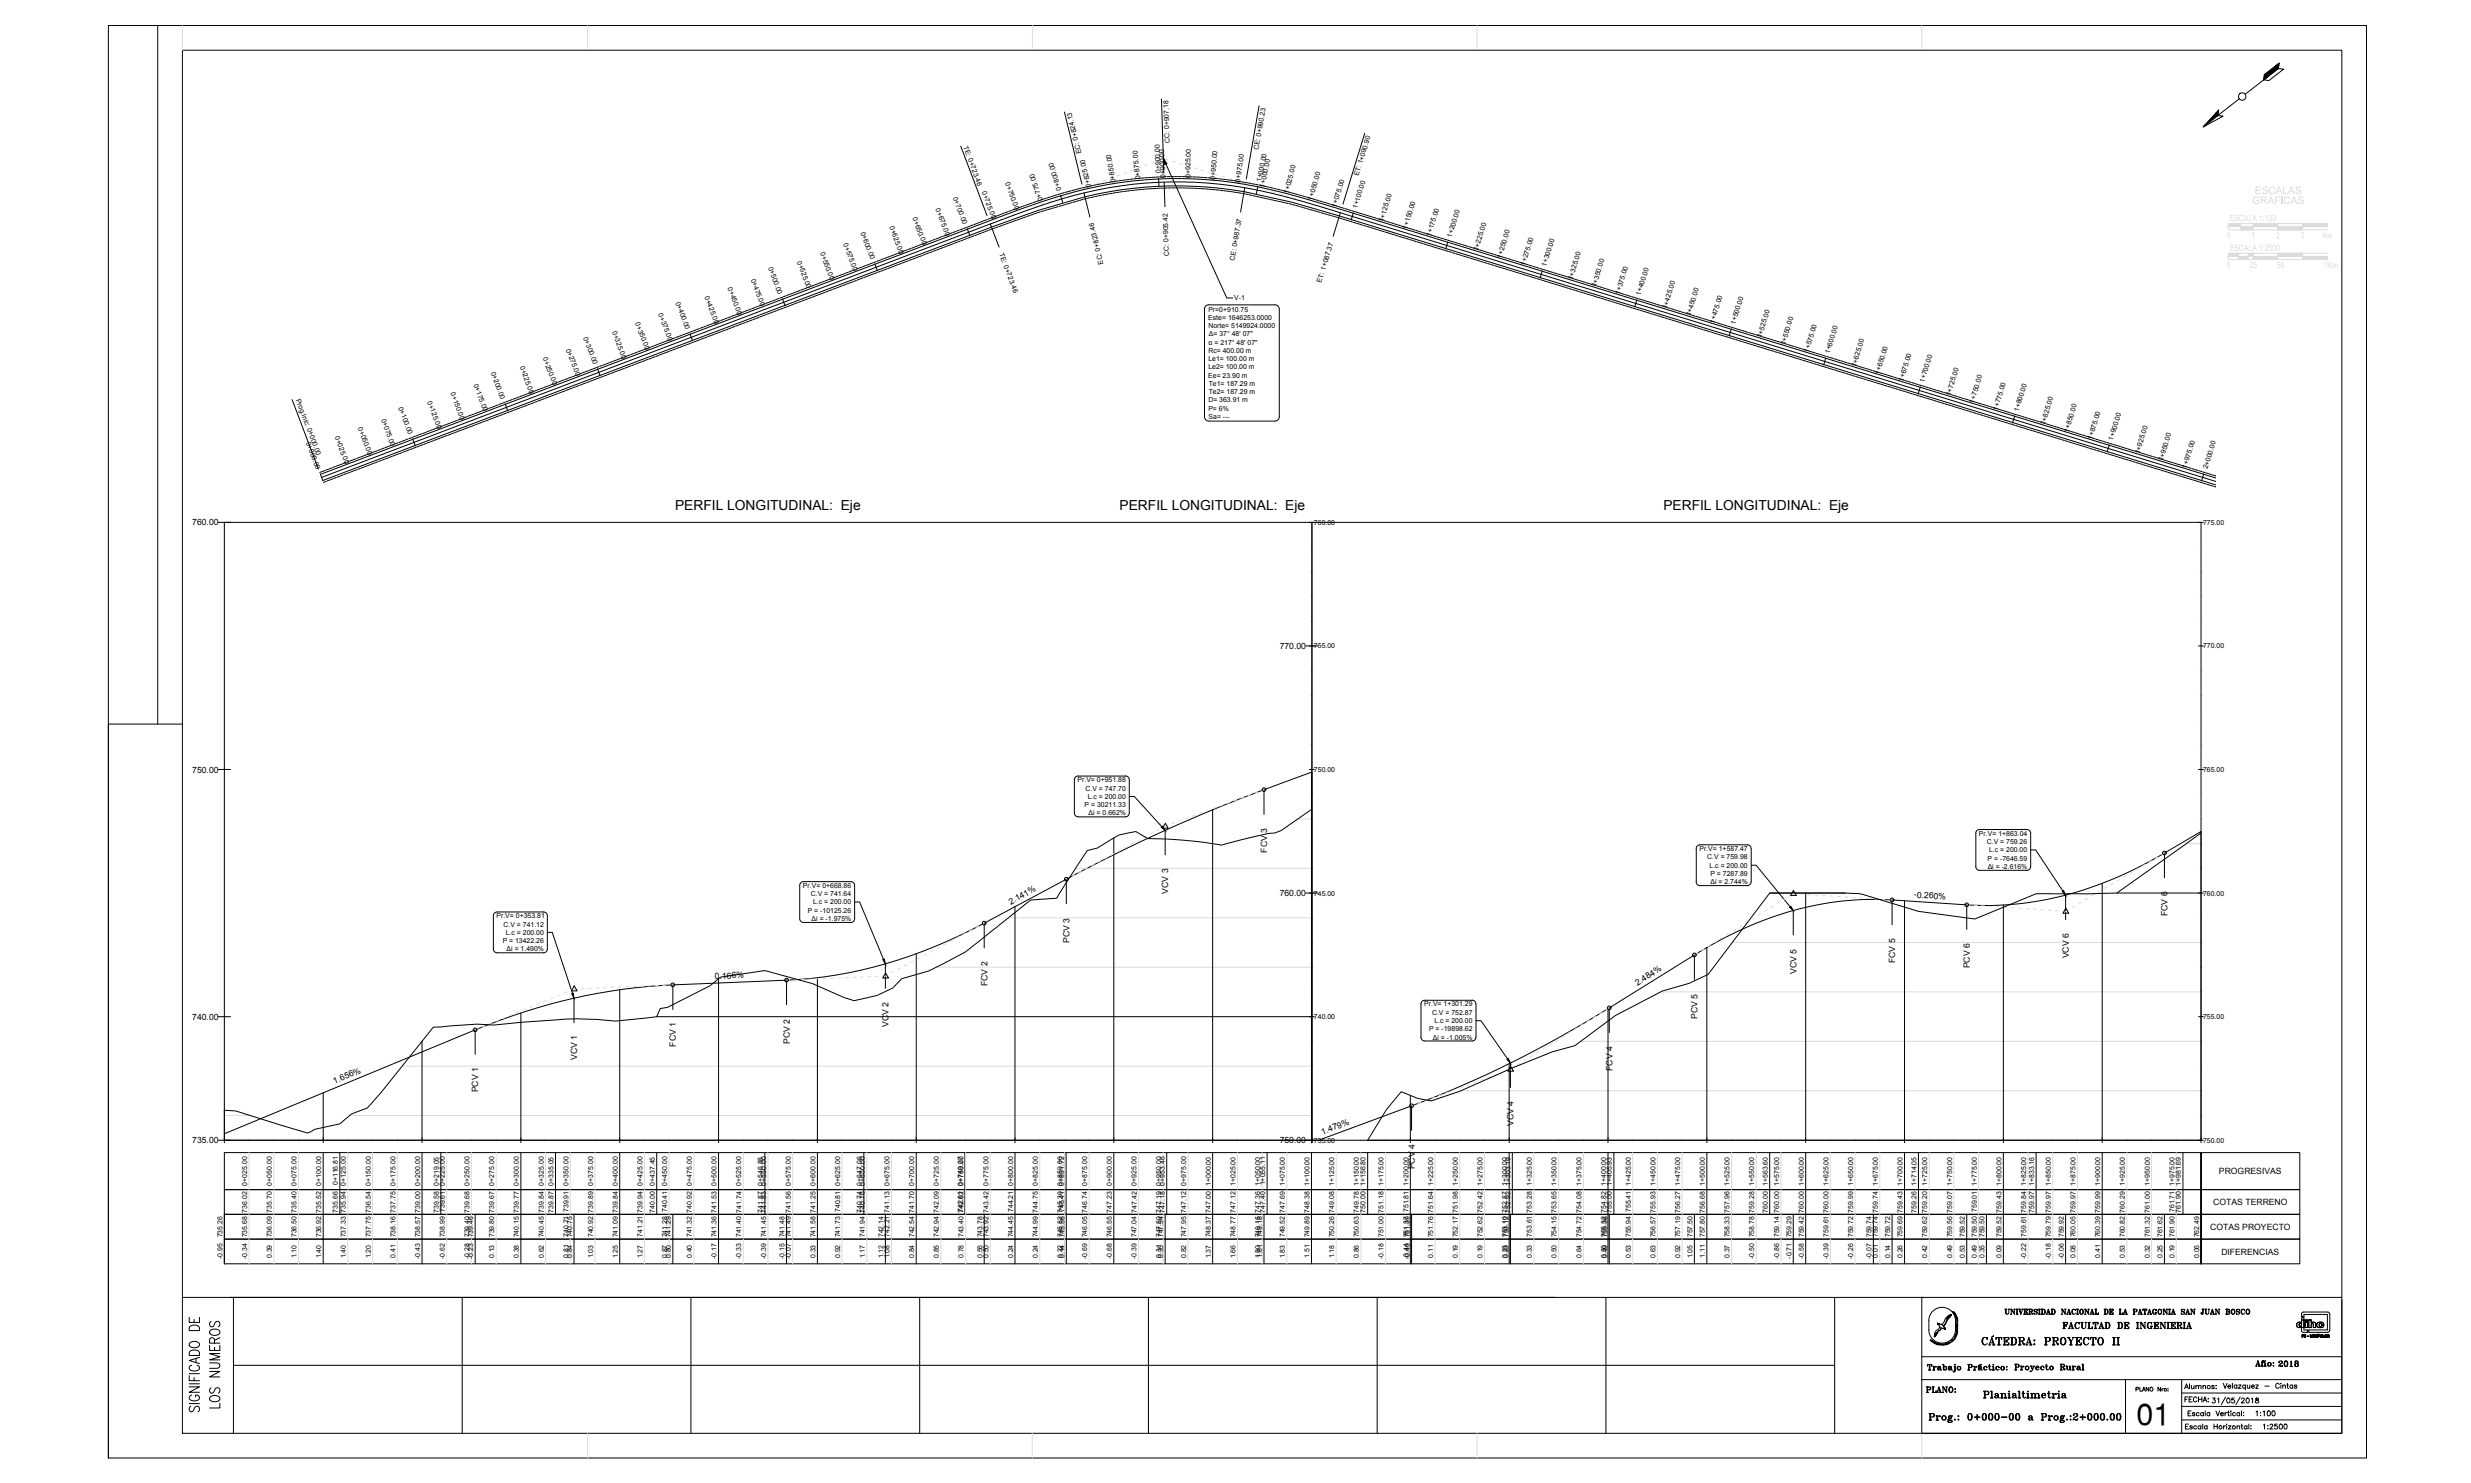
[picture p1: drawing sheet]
<svg xmlns="http://www.w3.org/2000/svg" width="1000mm" height="600mm" viewBox="0 0 1000 600" stroke-linecap="round" stroke-linejoin="round" font-family="sans-serif">
<defs><g id="words">
<text font-size="12.3" x="864.7" y="576.7">01</text>
<text font-size="7.9" x="90.3" y="570.8" transform="rotate(-90 90.3 570.8)">LOS NUMEROS</text>
<text font-size="7.5" x="81.8" y="572.6" transform="rotate(-90 81.8 572.6)">SIGNIFICADO DE</text>
<text font-size="7.1" x="801.2" y="545.4">CÁTEDRA: PROYECTO II</text>
<g font-size="5.7">
<text x="834" y="538.7">FACULTAD DE INGENIERIA</text>
<text x="778.9" y="564.8">PLANO:</text>
</g>
<g font-size="5.6">
<text x="273.2" y="206.2">PERFIL LONGITUDINAL: Eje</text>
<text x="453.1" y="206.2">PERFIL LONGITUDINAL: Eje</text>
<text x="673.2" y="206.2">PERFIL LONGITUDINAL: Eje</text>
</g>
<g font-size="5.3">
<text x="810.7" y="533">UNIVERSIDAD NACIONAL DE LA PATAGONIA SAN JUAN BOSCO</text>
<text x="911.9" y="553.9">Año:</text>
<text x="921.5" y="554.2">2018</text>
</g>
<g font-size="4.9">
<text x="883.4" y="563">Alumnos:</text>
<text x="883.4" y="568.3">FECHA:</text>
</g>
<g font-size="3.5">
<text x="77.8" y="212.6">760.00</text>
<text x="517.9" y="262.6">770.00</text>
<text x="77.8" y="312.6">750.00</text>
<text x="512.8" y="345.1" transform="rotate(-90 512.8 345.1)">FCV 3</text>
<text x="472.8" y="361.6" transform="rotate(-90 472.8 361.6)">VCV 3</text>
<text x="517.9" y="362.6">760.00</text>
<text x="774.6" y="363.1" transform="rotate(4 774.6 363.1)">-0.260%</text>
<text x="409.1" y="366" transform="rotate(-28 409.1 366)">2.141%</text>
<text x="877.3" y="370.7" transform="rotate(-90 877.3 370.7)">FCV 6</text>
<text x="432.8" y="381.5" transform="rotate(-90 432.8 381.5)">PCV 3</text>
<text x="767.1" y="389.7" transform="rotate(-90 767.1 389.7)">FCV 5</text>
<text x="837.3" y="387.8" transform="rotate(-90 837.3 387.8)">VCV 6</text>
<text x="727.1" y="394" transform="rotate(-90 727.1 394)">VCV 5</text>
<text x="797.3" y="391.9" transform="rotate(-90 797.3 391.9)">PCV 6</text>
<text x="289.4" y="396.2" transform="rotate(-2 289.4 396.2)">0.166%</text>
<text x="399.6" y="399" transform="rotate(-90 399.6 399)">FCV 2</text>
<text x="662.8" y="398.9" transform="rotate(-32 662.8 398.9)">2.484%</text>
<text x="77.8" y="412.6">740.00</text>
<text x="687.1" y="412.2" transform="rotate(-90 687.1 412.2)">PCV 5</text>
<text x="359.6" y="415.6" transform="rotate(-90 359.6 415.6)">VCV 2</text>
<text x="273.6" y="423.5" transform="rotate(-90 273.6 423.5)">FCV 1</text>
<text x="319.6" y="422.3" transform="rotate(-90 319.6 422.3)">PCV 2</text>
<text x="233.6" y="429" transform="rotate(-90 233.6 429)">VCV 1</text>
<text x="652.6" y="433.3" transform="rotate(-90 652.6 433.3)">FCV 4</text>
<text x="135.4" y="438.6" transform="rotate(-22 135.4 438.6)">1.656%</text>
<text x="193.6" y="442" transform="rotate(-90 193.6 442)">PCV 1</text>
<text x="612.6" y="455.7" transform="rotate(-90 612.6 455.7)">VCV 4</text>
<text x="535.3" y="459.1" transform="rotate(-20 535.3 459.1)">1.479%</text>
<text x="77.8" y="462.6">735.00</text>
<text x="517.9" y="462.6">750.00</text>
<text x="572.6" y="473.2" transform="rotate(-90 572.6 473.2)">PCV 4</text>
<text x="898.1" y="475.1">PROGRESIVAS</text>
<text x="895.8" y="487.6">COTAS TERRENO</text>
<text x="894.5" y="497.6">COTAS PROYECTO</text>
<text x="899.1" y="507.6">DIFERENCIAS</text>
</g>
<g font-size="2.8">
<text x="389.8" y="59.6" transform="rotate(69 389.8 59.6)">TE: 0+723.46</text>
<text x="473.5" y="57.9" transform="rotate(-92 473.5 57.9)">CC: 0+907.18</text>
<text x="437.7" y="62" transform="rotate(-104 437.7 62)">EC: 0+824.13</text>
<text x="509.3" y="60.8" transform="rotate(-80 509.3 60.8)">CE: 0+990.23</text>
<text x="469.8" y="70.1" transform="rotate(-92 469.8 70.1)">0+900.00</text>
<text x="549.9" y="71.4" transform="rotate(-73 549.9 71.4)">ET: 1+090.90</text>
<text x="397.4" y="77.7" transform="rotate(69 397.4 77.7)">0+725.00</text>
<text x="406.9" y="74.1" transform="rotate(70 406.9 74.1)">0+750.00</text>
<text x="429.6" y="76.8" transform="rotate(-107 429.6 76.8)">0+800.00</text>
<text x="441.7" y="75.7" transform="rotate(-103 441.7 75.7)">0+825.00</text>
<text x="451.6" y="73.8" transform="rotate(-100 451.6 73.8)">0+850.00</text>
<text x="461.6" y="72.6" transform="rotate(-96 461.6 72.6)">0+875.00</text>
<text x="471.7" y="72" transform="rotate(-92 471.7 72)">0+900.00</text>
<text x="481.8" y="72" transform="rotate(-89 481.8 72)">0+925.00</text>
<text x="491.9" y="72.7" transform="rotate(-85 491.9 72.7)">0+950.00</text>
<text x="501.9" y="74" transform="rotate(-82 501.9 74)">0+975.00</text>
<text x="510.5" y="73.7" transform="rotate(-79 510.5 73.7)">1+000.00</text>
<text x="511.8" y="76" transform="rotate(-78 511.8 76)">1+000.00</text>
<text x="385.7" y="80" transform="rotate(69 385.7 80)">0+700.00</text>
<text x="422.2" y="81.1" transform="rotate(-109 422.2 81.1)">0+775.00</text>
<text x="521.5" y="78.4" transform="rotate(-76 521.5 78.4)">1+025.00</text>
<text x="531.2" y="81.2" transform="rotate(-74 531.2 81.2)">1+050.00</text>
<text x="369.3" y="88.3" transform="rotate(69 369.3 88.3)">0+650.00</text>
<text x="378.7" y="84.8" transform="rotate(69 378.7 84.8)">0+675.00</text>
<text x="540.8" y="84.1" transform="rotate(-73 540.8 84.1)">1+075.00</text>
<text x="549.3" y="84.6" transform="rotate(-73 549.3 84.6)">1+100.00</text>
<text x="559.9" y="89.9" transform="rotate(-73 559.9 89.9)">1+125.00</text>
<text x="348.3" y="94.1" transform="rotate(69 348.3 94.1)">0+600.00</text>
<text x="360" y="91.9" transform="rotate(69 360 91.9)">0+625.00</text>
<text x="569.5" y="92.9" transform="rotate(-73 569.5 92.9)">1+150.00</text>
<text x="579.1" y="95.8" transform="rotate(-73 579.1 95.8)">1+175.00</text>
<text x="341.3" y="98.9" transform="rotate(69 341.3 98.9)">0+575.00</text>
<text x="587.5" y="96.3" transform="rotate(-73 587.5 96.3)">1+200.00</text>
<text x="598.2" y="101.7" transform="rotate(-73 598.2 101.7)">1+225.00</text>
<text x="322.6" y="106" transform="rotate(69 322.6 106)">0+525.00</text>
<text x="331.9" y="102.5" transform="rotate(69 331.9 102.5)">0+550.00</text>
<text x="404.4" y="102.9" transform="rotate(69 404.4 102.9)">TE: 0+723.46</text>
<text x="446.7" y="106.8" transform="rotate(-104 446.7 106.8)">EC: 0+823.46</text>
<text x="473.2" y="103.5" transform="rotate(-92 473.2 103.5)">CC: 0+905.42</text>
<text x="499.7" y="105.5" transform="rotate(-80 499.7 105.5)">CE: 0+987.37</text>
<text x="607.7" y="104.6" transform="rotate(-73 607.7 104.6)">1+250.00</text>
<text x="617.3" y="107.5" transform="rotate(-73 617.3 107.5)">1+275.00</text>
<text x="303.9" y="113.1" transform="rotate(69 303.9 113.1)">0+475.00</text>
<text x="310.9" y="108.3" transform="rotate(69 310.9 108.3)">0+500.00</text>
<text x="625.8" y="108" transform="rotate(-73 625.8 108)">1+300.00</text>
<text x="636.4" y="113.4" transform="rotate(-73 636.4 113.4)">1+325.00</text>
<text x="294.5" y="116.6" transform="rotate(69 294.5 116.6)">0+450.00</text>
<text x="534.8" y="114.6" transform="rotate(-73 534.8 114.6)">ET: 1+087.37</text>
<text x="646" y="116.3" transform="rotate(-73 646 116.3)">1+350.00</text>
<text x="655.6" y="119.3" transform="rotate(-73 655.6 119.3)">1+375.00</text>
<text x="664" y="119.8" transform="rotate(-73 664 119.8)">1+400.00</text>
<text x="273.4" y="122.5" transform="rotate(69 273.4 122.5)">0+400.00</text>
<text x="285.2" y="120.2" transform="rotate(69 285.2 120.2)">0+425.00</text>
<text x="499.5" y="121.6">V-1</text>
<text x="674.7" y="125.1" transform="rotate(-73 674.7 125.1)">1+425.00</text>
<text x="257.1" y="130.8" transform="rotate(69 257.1 130.8)">0+350.00</text>
<text x="266.4" y="127.3" transform="rotate(69 266.4 127.3)">0+375.00</text>
<text x="489" y="129.5">Este= 1646253.0000</text>
<text x="489.1" y="126.1">Pr=0+910.75</text>
<text x="684.2" y="128.1" transform="rotate(-73 684.2 128.1)">1+450.00</text>
<text x="693.8" y="131" transform="rotate(-73 693.8 131)">1+475.00</text>
<text x="702.3" y="131.5" transform="rotate(-73 702.3 131.5)">1+500.00</text>
<text x="236.1" y="136.7" transform="rotate(69 236.1 136.7)">0+300.00</text>
<text x="247.7" y="134.4" transform="rotate(69 247.7 134.4)">0+325.00</text>
<text x="489.1" y="132.8">Norte= 5149924.0000</text>
<text x="489.3" y="136.1">Δ= 37° 48' 07&quot;</text>
<text x="712.9" y="136.9" transform="rotate(-73 712.9 136.9)">1+525.00</text>
<text x="229.1" y="141.4" transform="rotate(69 229.1 141.4)">0+275.00</text>
<text x="489.1" y="142.8">Rc= 400.00 m</text>
<text x="489.2" y="139.5">α = 217° 48' 07&quot;</text>
<text x="722.5" y="139.8" transform="rotate(-73 722.5 139.8)">1+550.00</text>
<text x="732" y="142.7" transform="rotate(-73 732 142.7)">1+575.00</text>
<text x="740.5" y="143.3" transform="rotate(-73 740.5 143.3)">1+600.00</text>
<text x="210.4" y="148.5" transform="rotate(69 210.4 148.5)">0+225.00</text>
<text x="219.7" y="145" transform="rotate(69 219.7 145)">0+250.00</text>
<text x="489.1" y="146.2">Le1= 100.00 m</text>
<text x="489.1" y="149.5">Le2= 100.00 m</text>
<text x="751.2" y="148.6" transform="rotate(-73 751.2 148.6)">1+625.00</text>
<text x="191.6" y="155.6" transform="rotate(69 191.6 155.6)">0+175.00</text>
<text x="198.6" y="150.8" transform="rotate(69 198.6 150.8)">0+200.00</text>
<text x="489" y="152.8">Ee= 23.90 m</text>
<text x="760.7" y="151.6" transform="rotate(-73 760.7 151.6)">1+650.00</text>
<text x="770.3" y="154.5" transform="rotate(-73 770.3 154.5)">1+675.00</text>
<text x="778.8" y="155" transform="rotate(-73 778.8 155)">1+700.00</text>
<text x="119.7" y="161.8" transform="rotate(69 119.7 161.8)">Prog.Inic: 0+000.00</text>
<text x="182.3" y="159.2" transform="rotate(69 182.3 159.2)">0+150.00</text>
<text x="489.2" y="156.2">Te1= 187.29 m</text>
<text x="489.2" y="159.5">Te2= 187.29 m</text>
<text x="789.4" y="160.4" transform="rotate(-73 789.4 160.4)">1+725.00</text>
<text x="161.2" y="165" transform="rotate(69 161.2 165)">0+100.00</text>
<text x="172.9" y="162.7" transform="rotate(69 172.9 162.7)">0+125.00</text>
<text x="489.1" y="162.9">D= 363.91 m</text>
<text x="489.1" y="166.2">P= 6%</text>
<text x="799" y="163.3" transform="rotate(-73 799 163.3)">1+750.00</text>
<text x="808.5" y="166.2" transform="rotate(-73 808.5 166.2)">1+775.00</text>
<text x="817" y="166.7" transform="rotate(-73 817 166.7)">1+800.00</text>
<text x="144.9" y="173.3" transform="rotate(69 144.9 173.3)">0+050.00</text>
<text x="154.2" y="169.8" transform="rotate(69 154.2 169.8)">0+075.00</text>
<text x="489.2" y="169.6">Sa= ---</text>
<text x="827.7" y="172.1" transform="rotate(-73 827.7 172.1)">1+825.00</text>
<text x="123.8" y="179.2" transform="rotate(69 123.8 179.2)">0+000.00</text>
<text x="135.5" y="176.9" transform="rotate(69 135.5 176.9)">0+025.00</text>
<text x="837.2" y="175" transform="rotate(-73 837.2 175)">1+850.00</text>
<text x="846.8" y="177.9" transform="rotate(-73 846.8 177.9)">1+875.00</text>
<text x="855.2" y="178.4" transform="rotate(-73 855.2 178.4)">1+900.00</text>
<text x="865.9" y="183.8" transform="rotate(-73 865.9 183.8)">1+925.00</text>
<text x="875.5" y="186.7" transform="rotate(-73 875.5 186.7)">1+950.00</text>
<text x="885" y="189.7" transform="rotate(-73 885 189.7)">1+975.00</text>
<text x="893.5" y="189.9" transform="rotate(-73 893.5 189.9)">2+000.00</text>
<text x="531.8" y="212.3">760.00</text>
<text x="891.7" y="212.3">775.00</text>
<text x="531.8" y="262.3">755.00</text>
<text x="891.7" y="262.3">770.00</text>
<text x="436.1" y="316.5">Pr.V= 0+951.88</text>
<text x="531.8" y="312.3">750.00</text>
<text x="891.7" y="312.3">765.00</text>
<text x="439.3" y="319.9">C.V = 747.70</text>
<text x="440.3" y="323.3">L.c = 200.00</text>
<text x="439" y="326.6">P = 30211.33</text>
<text x="440.6" y="329.9">Δi = 0.662%</text>
<text x="801" y="338.2">Pr.V= 1+863.04</text>
<text x="804.2" y="341.5">C.V = 759.26</text>
<text x="687.8" y="344.4">Pr.V= 1+587.47</text>
<text x="691" y="347.7">C.V = 759.98</text>
<text x="805.1" y="344.9">L.c = 200.00</text>
<text x="691.9" y="351.1">L.c = 200.00</text>
<text x="804.5" y="348.2">P = -7646.59</text>
<text x="804.5" y="351.6">Δi = -2.616%</text>
<text x="325" y="359.2">Pr.V= 0+668.86</text>
<text x="692.3" y="354.4">P = 7287.89</text>
<text x="692.3" y="357.8">Δi = 2.744%</text>
<text x="328.2" y="362.6">C.V = 741.64</text>
<text x="329.1" y="366">L.c = 200.00</text>
<text x="531.8" y="362.4">745.00</text>
<text x="891.7" y="362.4">760.00</text>
<text x="201" y="371.5">Pr.V= 0+353.81</text>
<text x="326.9" y="369.3">P = -10125.26</text>
<text x="203.8" y="374.9">C.V = 741.12</text>
<text x="328.5" y="372.7">Δi = -1.975%</text>
<text x="203.5" y="381.6">P = 13422.26</text>
<text x="204.7" y="378.2">L.c = 200.00</text>
<text x="205.1" y="384.9">Δi = 1.490%</text>
<text x="576.5" y="407.2">Pr.V= 1+301.29</text>
<text x="531.8" y="412.4">740.00</text>
<text x="579.6" y="410.6">C.V = 752.87</text>
<text x="580.6" y="413.9">L.c = 200.00</text>
<text x="891.7" y="412.4">755.00</text>
<text x="578.4" y="417.3">P = -19898.62</text>
<text x="580" y="420.7">Δi = -1.005%</text>
<text x="531.8" y="462.4">735.00</text>
<text x="891.7" y="462.4">750.00</text>
<text x="100" y="479.7" transform="rotate(-90 100 479.7)">0+025.00</text>
<text x="110" y="479.7" transform="rotate(-90 110 479.7)">0+050.00</text>
<text x="120" y="479.7" transform="rotate(-90 120 479.7)">0+075.00</text>
<text x="130" y="479.7" transform="rotate(-90 130 479.7)">0+100.00</text>
<text x="136.7" y="479.6" transform="rotate(-90 136.7 479.6)">0+116.81</text>
<text x="140" y="479.7" transform="rotate(-90 140 479.7)">0+125.00</text>
<text x="150" y="479.7" transform="rotate(-90 150 479.7)">0+150.00</text>
<text x="160" y="479.7" transform="rotate(-90 160 479.7)">0+175.00</text>
<text x="170" y="479.7" transform="rotate(-90 170 479.7)">0+200.00</text>
<text x="177.6" y="479.8" transform="rotate(-90 177.6 479.8)">0+219.05</text>
<text x="180" y="479.7" transform="rotate(-90 180 479.7)">0+225.00</text>
<text x="190" y="479.7" transform="rotate(-90 190 479.7)">0+250.00</text>
<text x="200" y="479.7" transform="rotate(-90 200 479.7)">0+275.00</text>
<text x="210" y="479.7" transform="rotate(-90 210 479.7)">0+300.00</text>
<text x="220" y="479.7" transform="rotate(-90 220 479.7)">0+325.00</text>
<text x="224" y="479.8" transform="rotate(-90 224 479.8)">0+335.05</text>
<text x="230" y="479.7" transform="rotate(-90 230 479.7)">0+350.00</text>
<text x="240" y="479.7" transform="rotate(-90 240 479.7)">0+375.00</text>
<text x="250" y="479.7" transform="rotate(-90 250 479.7)">0+400.00</text>
<text x="260" y="479.7" transform="rotate(-90 260 479.7)">0+425.00</text>
<text x="265" y="479.8" transform="rotate(-90 265 479.8)">0+437.45</text>
<text x="270" y="479.7" transform="rotate(-90 270 479.7)">0+450.00</text>
<text x="280" y="479.7" transform="rotate(-90 280 479.7)">0+475.00</text>
<text x="290" y="479.7" transform="rotate(-90 290 479.7)">0+500.00</text>
<text x="300" y="479.7" transform="rotate(-90 300 479.7)">0+525.00</text>
<text x="308.8" y="479.8" transform="rotate(-90 308.8 479.8)">0+546.88</text>
<text x="310" y="479.7" transform="rotate(-90 310 479.7)">0+550.00</text>
<text x="320" y="479.7" transform="rotate(-90 320 479.7)">0+575.00</text>
<text x="330" y="479.7" transform="rotate(-90 330 479.7)">0+600.00</text>
<text x="340" y="479.7" transform="rotate(-90 340 479.7)">0+625.00</text>
<text x="348.9" y="479.7" transform="rotate(-90 348.9 479.7)">0+647.06</text>
<text x="350.1" y="479.7" transform="rotate(-90 350.1 479.7)">0+650.00</text>
<text x="360" y="479.7" transform="rotate(-90 360 479.7)">0+675.00</text>
<text x="370" y="479.7" transform="rotate(-90 370 479.7)">0+700.00</text>
<text x="380" y="479.7" transform="rotate(-90 380 479.7)">0+725.00</text>
<text x="389.8" y="479.7" transform="rotate(-90 389.8 479.7)">0+749.27</text>
<text x="390" y="479.7" transform="rotate(-90 390 479.7)">0+750.00</text>
<text x="400" y="479.7" transform="rotate(-90 400 479.7)">0+775.00</text>
<text x="410" y="479.7" transform="rotate(-90 410 479.7)">0+800.00</text>
<text x="420" y="479.7" transform="rotate(-90 420 479.7)">0+825.00</text>
<text x="430" y="479.7" transform="rotate(-90 430 479.7)">0+850.00</text>
<text x="430.7" y="479.7" transform="rotate(-90 430.7 479.7)">0+851.72</text>
<text x="440.1" y="479.7" transform="rotate(-90 440.1 479.7)">0+875.00</text>
<text x="450" y="479.7" transform="rotate(-90 450 479.7)">0+900.00</text>
<text x="460" y="479.7" transform="rotate(-90 460 479.7)">0+925.00</text>
<text x="470" y="479.7" transform="rotate(-90 470 479.7)">0+950.00</text>
<text x="471.4" y="479.7" transform="rotate(-90 471.4 479.7)">0+953.46</text>
<text x="480.1" y="479.7" transform="rotate(-90 480.1 479.7)">0+975.00</text>
<text x="490.1" y="479.8" transform="rotate(-90 490.1 479.8)">1+000.00</text>
<text x="500" y="479.8" transform="rotate(-90 500 479.8)">1+025.00</text>
<text x="510" y="479.8" transform="rotate(-90 510 479.8)">1+050.00</text>
<text x="512.1" y="479.6" transform="rotate(-90 512.1 479.6)">1+055.11</text>
<text x="520" y="479.8" transform="rotate(-90 520 479.8)">1+075.00</text>
<text x="530.1" y="479.8" transform="rotate(-90 530.1 479.8)">1+100.00</text>
<text x="540" y="479.8" transform="rotate(-90 540 479.8)">1+125.00</text>
<text x="550" y="479.8" transform="rotate(-90 550 479.8)">1+150.00</text>
<text x="552.7" y="479.8" transform="rotate(-90 552.7 479.8)">1+156.80</text>
<text x="560" y="479.8" transform="rotate(-90 560 479.8)">1+175.00</text>
<text x="570.1" y="479.8" transform="rotate(-90 570.1 479.8)">1+200.00</text>
<text x="580.1" y="479.8" transform="rotate(-90 580.1 479.8)">1+225.00</text>
<text x="590" y="479.8" transform="rotate(-90 590 479.8)">1+250.00</text>
<text x="600" y="479.8" transform="rotate(-90 600 479.8)">1+275.00</text>
<text x="610.1" y="479.8" transform="rotate(-90 610.1 479.8)">1+300.00</text>
<text x="611.3" y="479.8" transform="rotate(-90 611.3 479.8)">1+303.19</text>
<text x="620.1" y="479.8" transform="rotate(-90 620.1 479.8)">1+325.00</text>
<text x="630" y="479.8" transform="rotate(-90 630 479.8)">1+350.00</text>
<text x="640" y="479.8" transform="rotate(-90 640 479.8)">1+375.00</text>
<text x="650" y="479.8" transform="rotate(-90 650 479.8)">1+400.00</text>
<text x="652.4" y="479.8" transform="rotate(-90 652.4 479.8)">1+405.93</text>
<text x="660.1" y="479.8" transform="rotate(-90 660.1 479.8)">1+425.00</text>
<text x="670.1" y="479.8" transform="rotate(-90 670.1 479.8)">1+450.00</text>
<text x="680" y="479.8" transform="rotate(-90 680 479.8)">1+475.00</text>
<text x="690" y="479.8" transform="rotate(-90 690 479.8)">1+500.00</text>
<text x="700.1" y="479.8" transform="rotate(-90 700.1 479.8)">1+525.00</text>
<text x="710.1" y="479.8" transform="rotate(-90 710.1 479.8)">1+550.00</text>
<text x="715.5" y="479.8" transform="rotate(-90 715.5 479.8)">1+563.60</text>
<text x="720" y="479.8" transform="rotate(-90 720 479.8)">1+575.00</text>
<text x="730" y="479.8" transform="rotate(-90 730 479.8)">1+600.00</text>
<text x="740.1" y="479.8" transform="rotate(-90 740.1 479.8)">1+625.00</text>
<text x="750.1" y="479.8" transform="rotate(-90 750.1 479.8)">1+650.00</text>
<text x="760.1" y="479.8" transform="rotate(-90 760.1 479.8)">1+675.00</text>
<text x="770" y="479.8" transform="rotate(-90 770 479.8)">1+700.00</text>
<text x="775.7" y="479.8" transform="rotate(-90 775.7 479.8)">1+714.05</text>
<text x="780" y="479.8" transform="rotate(-90 780 479.8)">1+725.00</text>
<text x="790.1" y="479.8" transform="rotate(-90 790.1 479.8)">1+750.00</text>
<text x="800.1" y="479.8" transform="rotate(-90 800.1 479.8)">1+775.00</text>
<text x="810" y="479.8" transform="rotate(-90 810 479.8)">1+800.00</text>
<text x="820" y="479.8" transform="rotate(-90 820 479.8)">1+825.00</text>
<text x="823.3" y="479.8" transform="rotate(-90 823.3 479.8)">1+833.16</text>
<text x="830.1" y="479.8" transform="rotate(-90 830.1 479.8)">1+850.00</text>
<text x="840.1" y="479.8" transform="rotate(-90 840.1 479.8)">1+875.00</text>
<text x="850.1" y="479.8" transform="rotate(-90 850.1 479.8)">1+900.00</text>
<text x="860" y="479.8" transform="rotate(-90 860 479.8)">1+925.00</text>
<text x="870.1" y="479.8" transform="rotate(-90 870.1 479.8)">1+950.00</text>
<text x="880.1" y="479.8" transform="rotate(-90 880.1 479.8)">1+975.00</text>
<text x="882.7" y="479.8" transform="rotate(-90 882.7 479.8)">1+981.69</text>
<text x="100" y="490.6" transform="rotate(-90 100 490.6)">736.02</text>
<text x="110" y="490.6" transform="rotate(-90 110 490.6)">735.70</text>
<text x="120" y="490.6" transform="rotate(-90 120 490.6)">735.40</text>
<text x="130" y="490.6" transform="rotate(-90 130 490.6)">735.52</text>
<text x="136.7" y="490.6" transform="rotate(-90 136.7 490.6)">735.66</text>
<text x="140" y="490.6" transform="rotate(-90 140 490.6)">735.94</text>
<text x="150" y="490.6" transform="rotate(-90 150 490.6)">736.54</text>
<text x="160" y="490.7" transform="rotate(-90 160 490.7)">737.75</text>
<text x="170" y="490.6" transform="rotate(-90 170 490.6)">739.00</text>
<text x="177.6" y="490.6" transform="rotate(-90 177.6 490.6)">739.58</text>
<text x="180" y="490.5" transform="rotate(-90 180 490.5)">739.61</text>
<text x="190" y="490.6" transform="rotate(-90 190 490.6)">739.68</text>
<text x="200" y="490.6" transform="rotate(-90 200 490.6)">739.67</text>
<text x="210" y="490.6" transform="rotate(-90 210 490.6)">739.77</text>
<text x="220" y="490.6" transform="rotate(-90 220 490.6)">739.84</text>
<text x="224" y="490.6" transform="rotate(-90 224 490.6)">739.87</text>
<text x="230" y="490.5" transform="rotate(-90 230 490.5)">739.91</text>
<text x="240" y="490.6" transform="rotate(-90 240 490.6)">739.89</text>
<text x="250" y="490.6" transform="rotate(-90 250 490.6)">739.84</text>
<text x="260" y="490.6" transform="rotate(-90 260 490.6)">739.94</text>
<text x="265" y="490.6" transform="rotate(-90 265 490.6)">740.00</text>
<text x="270" y="490.5" transform="rotate(-90 270 490.5)">740.41</text>
<text x="280" y="490.6" transform="rotate(-90 280 490.6)">740.92</text>
<text x="290" y="490.6" transform="rotate(-90 290 490.6)">741.53</text>
<text x="300.1" y="490.6" transform="rotate(-90 300.1 490.6)">741.74</text>
<text x="308.8" y="490.6" transform="rotate(-90 308.8 490.6)">741.87</text>
<text x="310" y="490.6" transform="rotate(-90 310 490.6)">741.83</text>
<text x="320" y="490.6" transform="rotate(-90 320 490.6)">741.56</text>
<text x="330" y="490.7" transform="rotate(-90 330 490.7)">741.25</text>
<text x="340" y="490.5" transform="rotate(-90 340 490.5)">740.81</text>
<text x="348.9" y="490.6" transform="rotate(-90 348.9 490.6)">740.74</text>
<text x="350.1" y="490.6" transform="rotate(-90 350.1 490.6)">740.76</text>
<text x="360" y="490.6" transform="rotate(-90 360 490.6)">741.13</text>
<text x="370" y="490.6" transform="rotate(-90 370 490.6)">741.70</text>
<text x="380" y="490.6" transform="rotate(-90 380 490.6)">742.09</text>
<text x="389.8" y="490.5" transform="rotate(-90 389.8 490.5)">742.61</text>
<text x="390" y="490.6" transform="rotate(-90 390 490.6)">742.62</text>
<text x="400" y="490.6" transform="rotate(-90 400 490.6)">743.42</text>
<text x="410.1" y="490.5" transform="rotate(-90 410.1 490.5)">744.21</text>
<text x="420" y="490.7" transform="rotate(-90 420 490.7)">744.75</text>
<text x="430" y="490.6" transform="rotate(-90 430 490.6)">745.30</text>
<text x="430.7" y="490.5" transform="rotate(-90 430.7 490.5)">745.41</text>
<text x="440.1" y="490.6" transform="rotate(-90 440.1 490.6)">746.74</text>
<text x="450" y="490.6" transform="rotate(-90 450 490.6)">747.23</text>
<text x="460.1" y="490.6" transform="rotate(-90 460.1 490.6)">747.42</text>
<text x="470" y="490.6" transform="rotate(-90 470 490.6)">747.19</text>
<text x="471.4" y="490.6" transform="rotate(-90 471.4 490.6)">747.18</text>
<text x="480.1" y="490.6" transform="rotate(-90 480.1 490.6)">747.12</text>
<text x="490.1" y="490.6" transform="rotate(-90 490.1 490.6)">747.00</text>
<text x="500.1" y="490.6" transform="rotate(-90 500.1 490.6)">747.12</text>
<text x="510" y="490.6" transform="rotate(-90 510 490.6)">747.36</text>
<text x="512.1" y="490.6" transform="rotate(-90 512.1 490.6)">747.40</text>
<text x="520" y="490.6" transform="rotate(-90 520 490.6)">747.69</text>
<text x="530.1" y="490.6" transform="rotate(-90 530.1 490.6)">748.38</text>
<text x="540" y="490.6" transform="rotate(-90 540 490.6)">749.08</text>
<text x="550" y="490.6" transform="rotate(-90 550 490.6)">749.78</text>
<text x="552.7" y="490.6" transform="rotate(-90 552.7 490.6)">750.00</text>
<text x="560" y="490.6" transform="rotate(-90 560 490.6)">751.18</text>
<text x="570.1" y="490.5" transform="rotate(-90 570.1 490.5)">751.81</text>
<text x="580.1" y="490.6" transform="rotate(-90 580.1 490.6)">751.64</text>
<text x="590" y="490.6" transform="rotate(-90 590 490.6)">751.98</text>
<text x="600" y="490.6" transform="rotate(-90 600 490.6)">752.42</text>
<text x="610.1" y="490.6" transform="rotate(-90 610.1 490.6)">752.87</text>
<text x="611.3" y="490.6" transform="rotate(-90 611.3 490.6)">752.92</text>
<text x="620.1" y="490.6" transform="rotate(-90 620.1 490.6)">753.28</text>
<text x="630" y="490.7" transform="rotate(-90 630 490.7)">753.65</text>
<text x="640" y="490.6" transform="rotate(-90 640 490.6)">754.08</text>
<text x="650" y="490.6" transform="rotate(-90 650 490.6)">754.82</text>
<text x="652.4" y="490.6" transform="rotate(-90 652.4 490.6)">755.00</text>
<text x="660.1" y="490.5" transform="rotate(-90 660.1 490.5)">755.41</text>
<text x="670.1" y="490.6" transform="rotate(-90 670.1 490.6)">755.93</text>
<text x="680" y="490.6" transform="rotate(-90 680 490.6)">756.27</text>
<text x="690" y="490.6" transform="rotate(-90 690 490.6)">756.68</text>
<text x="700.1" y="490.6" transform="rotate(-90 700.1 490.6)">757.96</text>
<text x="710.1" y="490.6" transform="rotate(-90 710.1 490.6)">759.28</text>
<text x="715.5" y="490.6" transform="rotate(-90 715.5 490.6)">760.00</text>
<text x="720" y="490.6" transform="rotate(-90 720 490.6)">760.00</text>
<text x="730" y="490.6" transform="rotate(-90 730 490.6)">760.00</text>
<text x="740.1" y="490.6" transform="rotate(-90 740.1 490.6)">760.00</text>
<text x="750.1" y="490.6" transform="rotate(-90 750.1 490.6)">759.99</text>
<text x="760.1" y="490.6" transform="rotate(-90 760.1 490.6)">759.74</text>
<text x="770" y="490.6" transform="rotate(-90 770 490.6)">759.43</text>
<text x="775.7" y="490.6" transform="rotate(-90 775.7 490.6)">759.26</text>
<text x="780" y="490.6" transform="rotate(-90 780 490.6)">759.20</text>
<text x="790.1" y="490.6" transform="rotate(-90 790.1 490.6)">759.07</text>
<text x="800.1" y="490.5" transform="rotate(-90 800.1 490.5)">759.01</text>
<text x="810" y="490.6" transform="rotate(-90 810 490.6)">759.43</text>
<text x="820" y="490.6" transform="rotate(-90 820 490.6)">759.84</text>
<text x="823.3" y="490.6" transform="rotate(-90 823.3 490.6)">759.97</text>
<text x="830.1" y="490.6" transform="rotate(-90 830.1 490.6)">759.97</text>
<text x="840.1" y="490.6" transform="rotate(-90 840.1 490.6)">759.97</text>
<text x="850.1" y="490.6" transform="rotate(-90 850.1 490.6)">759.99</text>
<text x="860" y="490.6" transform="rotate(-90 860 490.6)">760.29</text>
<text x="870.1" y="490.6" transform="rotate(-90 870.1 490.6)">761.00</text>
<text x="880.1" y="490.5" transform="rotate(-90 880.1 490.5)">761.71</text>
<text x="882.7" y="490.6" transform="rotate(-90 882.7 490.6)">761.90</text>
<text x="90" y="500.7" transform="rotate(-90 90 500.7)">735.26</text>
<text x="100" y="500.7" transform="rotate(-90 100 500.7)">735.68</text>
<text x="110" y="500.7" transform="rotate(-90 110 500.7)">736.09</text>
<text x="120" y="500.6" transform="rotate(-90 120 500.6)">736.50</text>
<text x="130" y="500.6" transform="rotate(-90 130 500.6)">736.92</text>
<text x="140" y="500.7" transform="rotate(-90 140 500.7)">737.33</text>
<text x="150" y="500.7" transform="rotate(-90 150 500.7)">737.75</text>
<text x="160" y="500.7" transform="rotate(-90 160 500.7)">738.16</text>
<text x="170" y="500.7" transform="rotate(-90 170 500.7)">738.57</text>
<text x="180" y="500.7" transform="rotate(-90 180 500.7)">738.99</text>
<text x="190" y="500.6" transform="rotate(-90 190 500.6)">739.40</text>
<text x="191.6" y="500.7" transform="rotate(-90 191.6 500.7)">739.46</text>
<text x="200" y="500.6" transform="rotate(-90 200 500.6)">739.80</text>
<text x="210" y="500.7" transform="rotate(-90 210 500.7)">740.15</text>
<text x="220" y="500.7" transform="rotate(-90 220 500.7)">740.45</text>
<text x="230" y="500.5" transform="rotate(-90 230 500.5)">740.71</text>
<text x="231.6" y="500.7" transform="rotate(-90 231.6 500.7)">740.75</text>
<text x="240" y="500.6" transform="rotate(-90 240 500.6)">740.92</text>
<text x="250" y="500.7" transform="rotate(-90 250 500.7)">741.09</text>
<text x="260.1" y="500.5" transform="rotate(-90 260.1 500.5)">741.21</text>
<text x="270" y="500.7" transform="rotate(-90 270 500.7)">741.28</text>
<text x="271.6" y="500.7" transform="rotate(-90 271.6 500.7)">741.29</text>
<text x="280" y="500.6" transform="rotate(-90 280 500.6)">741.32</text>
<text x="290" y="500.7" transform="rotate(-90 290 500.7)">741.36</text>
<text x="300" y="500.6" transform="rotate(-90 300 500.6)">741.40</text>
<text x="310" y="500.7" transform="rotate(-90 310 500.7)">741.45</text>
<text x="317.6" y="500.7" transform="rotate(-90 317.6 500.7)">741.48</text>
<text x="320" y="500.7" transform="rotate(-90 320 500.7)">741.49</text>
<text x="330" y="500.7" transform="rotate(-90 330 500.7)">741.58</text>
<text x="340" y="500.7" transform="rotate(-90 340 500.7)">741.73</text>
<text x="350.1" y="500.6" transform="rotate(-90 350.1 500.6)">741.94</text>
<text x="357.6" y="500.6" transform="rotate(-90 357.6 500.6)">742.14</text>
<text x="360.1" y="500.5" transform="rotate(-90 360.1 500.5)">742.21</text>
<text x="370" y="500.6" transform="rotate(-90 370 500.6)">742.54</text>
<text x="380" y="500.6" transform="rotate(-90 380 500.6)">742.94</text>
<text x="390" y="500.6" transform="rotate(-90 390 500.6)">743.40</text>
<text x="397.6" y="500.7" transform="rotate(-90 397.6 500.7)">743.78</text>
<text x="400" y="500.6" transform="rotate(-90 400 500.6)">743.92</text>
<text x="410" y="500.7" transform="rotate(-90 410 500.7)">744.45</text>
<text x="420" y="500.7" transform="rotate(-90 420 500.7)">744.99</text>
<text x="430" y="500.6" transform="rotate(-90 430 500.6)">745.52</text>
<text x="430.8" y="500.7" transform="rotate(-90 430.8 500.7)">745.56</text>
<text x="440.1" y="500.7" transform="rotate(-90 440.1 500.7)">746.05</text>
<text x="450" y="500.7" transform="rotate(-90 450 500.7)">746.55</text>
<text x="460" y="500.6" transform="rotate(-90 460 500.6)">747.04</text>
<text x="470" y="500.6" transform="rotate(-90 470 500.6)">747.50</text>
<text x="470.8" y="500.6" transform="rotate(-90 470.8 500.6)">747.54</text>
<text x="480.1" y="500.7" transform="rotate(-90 480.1 500.7)">747.95</text>
<text x="490.1" y="500.7" transform="rotate(-90 490.1 500.7)">748.37</text>
<text x="500" y="500.7" transform="rotate(-90 500 500.7)">748.77</text>
<text x="510" y="500.7" transform="rotate(-90 510 500.7)">749.15</text>
<text x="510.8" y="500.7" transform="rotate(-90 510.8 500.7)">749.18</text>
<text x="520" y="500.6" transform="rotate(-90 520 500.6)">749.52</text>
<text x="530.1" y="500.7" transform="rotate(-90 530.1 500.7)">749.89</text>
<text x="540" y="500.7" transform="rotate(-90 540 500.7)">750.26</text>
<text x="550" y="500.7" transform="rotate(-90 550 500.7)">750.63</text>
<text x="560" y="500.6" transform="rotate(-90 560 500.6)">751.00</text>
<text x="570.1" y="500.7" transform="rotate(-90 570.1 500.7)">751.37</text>
<text x="570.6" y="500.7" transform="rotate(-90 570.6 500.7)">751.39</text>
<text x="580.1" y="500.7" transform="rotate(-90 580.1 500.7)">751.76</text>
<text x="590" y="500.7" transform="rotate(-90 590 500.7)">752.17</text>
<text x="600" y="500.6" transform="rotate(-90 600 500.6)">752.62</text>
<text x="610.1" y="500.6" transform="rotate(-90 610.1 500.6)">753.10</text>
<text x="610.6" y="500.6" transform="rotate(-90 610.6 500.6)">753.12</text>
<text x="620.1" y="500.5" transform="rotate(-90 620.1 500.5)">753.61</text>
<text x="630" y="500.7" transform="rotate(-90 630 500.7)">754.15</text>
<text x="640" y="500.6" transform="rotate(-90 640 500.6)">754.72</text>
<text x="650" y="500.6" transform="rotate(-90 650 500.6)">755.32</text>
<text x="650.6" y="500.7" transform="rotate(-90 650.6 500.7)">755.36</text>
<text x="660.1" y="500.6" transform="rotate(-90 660.1 500.6)">755.94</text>
<text x="670.1" y="500.7" transform="rotate(-90 670.1 500.7)">756.57</text>
<text x="680" y="500.7" transform="rotate(-90 680 500.7)">757.19</text>
<text x="685" y="500.6" transform="rotate(-90 685 500.6)">757.50</text>
<text x="690" y="500.6" transform="rotate(-90 690 500.6)">757.80</text>
<text x="700.1" y="500.7" transform="rotate(-90 700.1 500.7)">758.33</text>
<text x="710.1" y="500.7" transform="rotate(-90 710.1 500.7)">758.78</text>
<text x="720" y="500.6" transform="rotate(-90 720 500.6)">759.14</text>
<text x="725" y="500.7" transform="rotate(-90 725 500.7)">759.29</text>
<text x="730" y="500.6" transform="rotate(-90 730 500.6)">759.42</text>
<text x="740.1" y="500.5" transform="rotate(-90 740.1 500.5)">759.61</text>
<text x="750.1" y="500.6" transform="rotate(-90 750.1 500.6)">759.72</text>
<text x="757.5" y="500.6" transform="rotate(-90 757.5 500.6)">759.74</text>
<text x="760.1" y="500.6" transform="rotate(-90 760.1 500.6)">759.74</text>
<text x="765" y="500.6" transform="rotate(-90 765 500.6)">759.72</text>
<text x="770" y="500.7" transform="rotate(-90 770 500.7)">759.69</text>
<text x="780" y="500.6" transform="rotate(-90 780 500.6)">759.62</text>
<text x="790.1" y="500.7" transform="rotate(-90 790.1 500.7)">759.56</text>
<text x="795.3" y="500.6" transform="rotate(-90 795.3 500.6)">759.52</text>
<text x="800.1" y="500.6" transform="rotate(-90 800.1 500.6)">759.50</text>
<text x="803.2" y="500.6" transform="rotate(-90 803.2 500.6)">759.50</text>
<text x="810" y="500.6" transform="rotate(-90 810 500.6)">759.52</text>
<text x="820" y="500.5" transform="rotate(-90 820 500.5)">759.61</text>
<text x="830.1" y="500.7" transform="rotate(-90 830.1 500.7)">759.79</text>
<text x="835.3" y="500.6" transform="rotate(-90 835.3 500.6)">759.92</text>
<text x="840.1" y="500.7" transform="rotate(-90 840.1 500.7)">760.05</text>
<text x="850.1" y="500.7" transform="rotate(-90 850.1 500.7)">760.39</text>
<text x="860" y="500.6" transform="rotate(-90 860 500.6)">760.82</text>
<text x="870.1" y="500.6" transform="rotate(-90 870.1 500.6)">761.32</text>
<text x="875.3" y="500.6" transform="rotate(-90 875.3 500.6)">761.62</text>
<text x="880.1" y="500.6" transform="rotate(-90 880.1 500.6)">761.90</text>
<text x="890.1" y="500.7" transform="rotate(-90 890.1 500.7)">762.49</text>
<text x="90" y="509.6" transform="rotate(-90 90 509.6)">-0.95</text>
<text x="100" y="509.5" transform="rotate(-90 100 509.5)">-0.34</text>
<text x="110" y="509.1" transform="rotate(-90 110 509.1)">0.39</text>
<text x="120" y="509.2" transform="rotate(-90 120 509.2)">1.10</text>
<text x="130" y="509.2" transform="rotate(-90 130 509.2)">1.40</text>
<text x="140" y="509.2" transform="rotate(-90 140 509.2)">1.40</text>
<text x="150" y="509.2" transform="rotate(-90 150 509.2)">1.20</text>
<text x="160" y="508.9" transform="rotate(-90 160 508.9)">0.41</text>
<text x="170" y="509.6" transform="rotate(-90 170 509.6)">-0.43</text>
<text x="180" y="509.5" transform="rotate(-90 180 509.5)">-0.62</text>
<text x="190" y="509.6" transform="rotate(-90 190 509.6)">-0.28</text>
<text x="191.6" y="509.6" transform="rotate(-90 191.6 509.6)">-0.23</text>
<text x="200" y="509.1" transform="rotate(-90 200 509.1)">0.13</text>
<text x="210" y="509.1" transform="rotate(-90 210 509.1)">0.38</text>
<text x="220" y="509.1" transform="rotate(-90 220 509.1)">0.62</text>
<text x="230" y="508.9" transform="rotate(-90 230 508.9)">0.81</text>
<text x="231.6" y="509.1" transform="rotate(-90 231.6 509.1)">0.84</text>
<text x="240" y="509.2" transform="rotate(-90 240 509.2)">1.03</text>
<text x="250" y="509.2" transform="rotate(-90 250 509.2)">1.25</text>
<text x="260.1" y="509.2" transform="rotate(-90 260.1 509.2)">1.27</text>
<text x="270" y="509.1" transform="rotate(-90 270 509.1)">0.87</text>
<text x="271.6" y="509.1" transform="rotate(-90 271.6 509.1)">0.80</text>
<text x="280" y="509.1" transform="rotate(-90 280 509.1)">0.40</text>
<text x="290" y="509.6" transform="rotate(-90 290 509.6)">-0.17</text>
<text x="300" y="509.6" transform="rotate(-90 300 509.6)">-0.33</text>
<text x="310" y="509.6" transform="rotate(-90 310 509.6)">-0.39</text>
<text x="317.6" y="509.6" transform="rotate(-90 317.6 509.6)">-0.15</text>
<text x="320" y="509.6" transform="rotate(-90 320 509.6)">-0.07</text>
<text x="330" y="509.1" transform="rotate(-90 330 509.1)">0.33</text>
<text x="340" y="509.1" transform="rotate(-90 340 509.1)">0.92</text>
<text x="350.1" y="509.2" transform="rotate(-90 350.1 509.2)">1.17</text>
<text x="357.6" y="509.2" transform="rotate(-90 357.6 509.2)">1.12</text>
<text x="360" y="509.2" transform="rotate(-90 360 509.2)">1.08</text>
<text x="370" y="509.1" transform="rotate(-90 370 509.1)">0.84</text>
<text x="380" y="509.1" transform="rotate(-90 380 509.1)">0.85</text>
<text x="390" y="509.1" transform="rotate(-90 390 509.1)">0.78</text>
<text x="397.6" y="509.1" transform="rotate(-90 397.6 509.1)">0.56</text>
<text x="400" y="509.1" transform="rotate(-90 400 509.1)">0.50</text>
<text x="410" y="509.1" transform="rotate(-90 410 509.1)">0.24</text>
<text x="420" y="509.1" transform="rotate(-90 420 509.1)">0.24</text>
<text x="430" y="509.1" transform="rotate(-90 430 509.1)">0.22</text>
<text x="430.8" y="509.1" transform="rotate(-90 430.8 509.1)">0.14</text>
<text x="440.1" y="509.6" transform="rotate(-90 440.1 509.6)">-0.69</text>
<text x="450" y="509.6" transform="rotate(-90 450 509.6)">-0.68</text>
<text x="460" y="509.6" transform="rotate(-90 460 509.6)">-0.39</text>
<text x="470" y="508.9" transform="rotate(-90 470 508.9)">0.31</text>
<text x="470.8" y="509.1" transform="rotate(-90 470.8 509.1)">0.35</text>
<text x="480.1" y="509.1" transform="rotate(-90 480.1 509.1)">0.82</text>
<text x="490.1" y="509.2" transform="rotate(-90 490.1 509.2)">1.37</text>
<text x="500" y="509.2" transform="rotate(-90 500 509.2)">1.66</text>
<text x="510" y="509.2" transform="rotate(-90 510 509.2)">1.80</text>
<text x="510.8" y="509" transform="rotate(-90 510.8 509)">1.81</text>
<text x="520" y="509.2" transform="rotate(-90 520 509.2)">1.83</text>
<text x="530.1" y="509" transform="rotate(-90 530.1 509)">1.51</text>
<text x="540" y="509.2" transform="rotate(-90 540 509.2)">1.18</text>
<text x="550" y="509.1" transform="rotate(-90 550 509.1)">0.86</text>
<text x="560" y="509.6" transform="rotate(-90 560 509.6)">-0.18</text>
<text x="570.1" y="509.5" transform="rotate(-90 570.1 509.5)">-0.44</text>
<text x="570.6" y="509.5" transform="rotate(-90 570.6 509.5)">-0.40</text>
<text x="580.1" y="508.9" transform="rotate(-90 580.1 508.9)">0.11</text>
<text x="590" y="509.1" transform="rotate(-90 590 509.1)">0.19</text>
<text x="600" y="509.1" transform="rotate(-90 600 509.1)">0.19</text>
<text x="610.1" y="509.1" transform="rotate(-90 610.1 509.1)">0.23</text>
<text x="620.1" y="509.1" transform="rotate(-90 620.1 509.1)">0.33</text>
<text x="630" y="509.1" transform="rotate(-90 630 509.1)">0.50</text>
<text x="640" y="509.1" transform="rotate(-90 640 509.1)">0.64</text>
<text x="650" y="509.1" transform="rotate(-90 650 509.1)">0.50</text>
<text x="650.6" y="509.1" transform="rotate(-90 650.6 509.1)">0.49</text>
<text x="660.1" y="509.1" transform="rotate(-90 660.1 509.1)">0.53</text>
<text x="670.1" y="509.1" transform="rotate(-90 670.1 509.1)">0.63</text>
<text x="680" y="509.1" transform="rotate(-90 680 509.1)">0.92</text>
<text x="685" y="509.2" transform="rotate(-90 685 509.2)">1.05</text>
<text x="690.1" y="509" transform="rotate(-90 690.1 509)">1.11</text>
<text x="700.1" y="509.1" transform="rotate(-90 700.1 509.1)">0.37</text>
<text x="710.1" y="509.5" transform="rotate(-90 710.1 509.5)">-0.50</text>
<text x="720" y="509.6" transform="rotate(-90 720 509.6)">-0.86</text>
<text x="725" y="509.4" transform="rotate(-90 725 509.4)">-0.71</text>
<text x="730" y="509.6" transform="rotate(-90 730 509.6)">-0.58</text>
<text x="740.1" y="509.6" transform="rotate(-90 740.1 509.6)">-0.39</text>
<text x="750.1" y="509.6" transform="rotate(-90 750.1 509.6)">-0.26</text>
<text x="757.5" y="509.6" transform="rotate(-90 757.5 509.6)">-0.07</text>
<text x="760.1" y="508.9" transform="rotate(-90 760.1 508.9)">0.01</text>
<text x="765" y="509.1" transform="rotate(-90 765 509.1)">0.14</text>
<text x="770" y="509.1" transform="rotate(-90 770 509.1)">0.26</text>
<text x="780" y="509.1" transform="rotate(-90 780 509.1)">0.42</text>
<text x="790.1" y="509.1" transform="rotate(-90 790.1 509.1)">0.49</text>
<text x="795.3" y="509.1" transform="rotate(-90 795.3 509.1)">0.53</text>
<text x="800.1" y="509.1" transform="rotate(-90 800.1 509.1)">0.49</text>
<text x="803.2" y="509.1" transform="rotate(-90 803.2 509.1)">0.35</text>
<text x="810" y="509.1" transform="rotate(-90 810 509.1)">0.09</text>
<text x="820" y="509.5" transform="rotate(-90 820 509.5)">-0.22</text>
<text x="830.1" y="509.6" transform="rotate(-90 830.1 509.6)">-0.18</text>
<text x="835.3" y="509.6" transform="rotate(-90 835.3 509.6)">-0.06</text>
<text x="840.1" y="509.1" transform="rotate(-90 840.1 509.1)">0.08</text>
<text x="850.1" y="508.9" transform="rotate(-90 850.1 508.9)">0.41</text>
<text x="860" y="509.1" transform="rotate(-90 860 509.1)">0.53</text>
<text x="870.1" y="509.1" transform="rotate(-90 870.1 509.1)">0.32</text>
<text x="875.3" y="509.1" transform="rotate(-90 875.3 509.1)">0.25</text>
<text x="880.1" y="509.1" transform="rotate(-90 880.1 509.1)">0.19</text>
<text x="890.1" y="509.1" transform="rotate(-90 890.1 509.1)">0.06</text>
</g>
</g></defs>
<!-- layer: PERFIL LONGITUDINAL -->
<g fill="none" stroke="#000" stroke-width=".4">
<path d="M88.3 211.4h5M90.8 211.4h440.2v250h-440.2zM530 211.4h2M531 211.4h359.9v250h-359.9zM889.8 211.4h2M528.5 261.4h5M889.8 261.4h2M88.3 311.4h5M530 311.4h2M530.8 312.4v150M889.8 311.4h2M450.8 339v123.4"/>
<path d="M471.7 333.1l1.1 2h-2.3zM490.8 327.7v134.7M531 327.4l-6.5 4.5a27.6 27.6 0 0 1-8.5 5.2l-2.6 .1-17.3 4.3a4.4 4.4 0 0 1-3.9 .1 179.7 179.7 0 0 0-27.6-2.3l-4.9-2.8-3.3 .6a12.2 12.2 0 0 0-6.8 2.7 21.5 21.5 0 0 1-9 4.2l-.5 .2-1.8 2.6-10.6 16.6-7.5 .5a5.8 5.8 0 0 0-5.2 1.9l-16.7 13.5a67.6 67.6 0 0 1-18.1 11.4l-4.4 2.2-10.9 3.1-3.5 3.8-6.4 3-9.3 2.1-4.2-1.3-12.6-5.6-19.3-5.3-18 2.7-4.2 3.5-17.3 8.7-2.8 .5-1.5 3.3-16.7 1.8-8-.7-12.2-.1-17.8 1.2-11.2 1.2-6.9-.4-17.6 1.2-21 26.2-5.7 6.5-6.4 2.4-4.8 4-10.2 2.3-2.8 1.5-29.1-9-4.6-.3v13.2M890.9 337.1l-34.1 24.3-12.4 .3h-20.3l-24.8 10.2-22.8-3.1-24.1-7.2-36.1-.2-25 32.9-7.7 3.6-10.7 3.1-19.1 9.9-16.4 12.2-9.1 2.5-16.2 6.5-21.3 9.5-11.6 3.9-5.4-1-6.7-2.8-5.9 7.2-7.6 12.5h338.2M850.9 357.4v105M410.8 366.9v95.5M528.5 361.4h5M716.3 361.4h30.5M725.9 360.3l1.2 2h-2.4zM730.8 361.4v101M770.8 364.5v97.9M810.9 366.2v96.2"/>
<path d="M836.1 367.5l1.2 2h-2.3zM856.8 361.4h35M232.4 398.9l1.2 2h-2.3zM290.8 396.1v66.3M330.8 395.6v66.8M358.4 393.7l1.2 2h-2.3zM370.8 385.9v76.5M690.8 383.4v79M88.3 411.4h5M210.8 409.9v52.5M250.8 400.5v61.9M265.8 411.4h266.2"/>
<path d="M650.8 408.1v54.3M889.8 411.4h2M170.8 421.3v41.1M610.8 430.4v32M611.4 431.5l1.2 2h-2.3zM90.8 458.8l101.5-42.1a233.4 233.4 0 0 1 80-18.2l46-1.9a185.1 185.1 0 0 0 80.1-23.1l33.2-17.7a641.8 641.8 0 0 1 80-36.3l19.4-7.1v150M130.8 442.2v20.2M570.8 443.2v19.2M88.3 461.4h445.2M90.8 466.4h800.1v15v-15h39.9v15h-840zM130.8 466.4v45M137.5 466.4v25"/>
<path d="M170.8 466.4v45M178.4 466.4v25M210.8 466.4v45M224.8 466.4v25M250.8 466.4v45M265.8 466.4v25M290.8 466.4v45M309.6 466.4v25M330.8 466.4v45M349.6 466.4v25M370.8 466.4v45M390.5 466.4v25"/>
<path d="M410.8 466.4v45M431.5 466.4v25M450.8 466.4v45M472.2 466.4v25M490.8 466.4v45M512.9 466.4v25M530.8 466.4v45M533.7 461.4l37.6-13.9a446 446 0 0 0 80-39.7l34.5-21.4a138 138 0 0 1 70-22.5l10 .3 30.2 1.9a136.5 136.5 0 0 0 77.5-19.5l17.4-10.1v125.9M553.6 466.4v25M570.8 466.4v45M610.8 466.4v45M612.1 466.4v25"/>
<path d="M650.8 466.4v45M653.2 466.4v25M690.8 466.4v45M716.3 466.4v25M730.8 466.4v45M770.8 466.4v45M776.5 466.4v25M810.9 466.4v45M824.1 466.4v25M850.9 466.4v45M883.5 466.4v25M90.8 481.4h800.1v10v-10h39.9v10h-840z"/>
<path d="M90.8 491.4h800.1v10v-10h39.9v10h-840zM90.8 491.4v20M192.3 491.4v20M232.3 491.4v20M272.3 491.4v20M318.3 491.4v20M358.4 491.4v20M398.4 491.4v20M431.6 491.4v20M471.6 491.4v20M511.6 491.4v20M571.3 491.4v20"/>
<path d="M611.3 491.4v20M651.3 491.4v20M685.8 491.4v20M725.8 491.4v20M758.2 491.4v20M765.8 491.4v20M796 491.4v20M804 491.4v20M836 491.4v20M876 491.4v20M890.9 491.4v20M90.8 501.4h800.1v10v-10h39.9v10h-840z"/>
<circle cx="511.6" cy="319.5" r=".74"/>
<circle cx="431.6" cy="355.7" r=".74"/>
<circle cx="876" cy="345.2" r=".74"/>
<circle cx="398.3" cy="373.5" r=".74"/>
<circle cx="765.8" cy="364.1" r=".74"/>
<circle cx="796" cy="366.1" r=".74"/>
<circle cx="272.3" cy="398.5" r=".74"/>
<circle cx="318.3" cy="396.6" r=".74"/>
<circle cx="685.8" cy="386.4" r=".74"/>
<circle cx="192.3" cy="416.7" r=".74"/>
<circle cx="651.3" cy="407.8" r=".74"/>
<circle cx="571.3" cy="447.4" r=".74"/>
</g>
<g fill="none" stroke="#dbdbdb" stroke-width=".4">
<path d="M530.5 231.4h1M530.5 221.4h1M890.4 231.4h.9M890.4 221.4h.9M530.5 251.4h1M530.5 241.3h1M890.4 251.4h.9M890.4 241.3h.9M530.5 271.4h1M890.4 271.4h.9M530.5 291.4h1M530.5 281.3h1"/>
<path d="M890.4 291.4h.9M890.4 281.3h.9M511.6 319.5l-.9 .4M530.5 301.4h1M890.4 301.4h.9M461.3 339.8l-1 .6M464 338.4l-1 .6M466.6 337l-1 .6M469.3 335.6l-1.1 .5M472.4 334l-1.5 .7M475.3 333l-1.2 .4M478.1 331.9l-1.2 .5"/>
<path d="M480.9 330.9l-1.1 .4M483.7 329.9l-1.1 .4M486.5 328.8l-1.1 .4M489.3 327.8l-1.1 .4M492.1 326.7l-1.1 .5M495 325.7l-1.2 .4M497.8 324.7l-1.1 .4M500.6 323.6l-1.2 .4M503.4 322.6l-1.1 .4M506.2 321.5l-1.1 .4M509 320.5l-1.1 .4M525.3 331.4h6.2"/>
<path d="M530.5 321.4h1M890.4 331.4h.9M890.4 321.4h.9M432.3 355.4l-.7 .4M434.9 354l-1 .5M435.3 351.4h96.2M437.6 352.6l-1.1 .5M440.2 351.2l-1 .5M442.8 349.7l-1 .6M445.5 348.3l-1.1 .6M448.1 346.9l-1 .6M450.8 345.5l-1.1 .5"/>
<path d="M453.4 344l-1 .6M456.1 342.6l-1.1 .6M458.7 341.2l-1 .6M530.5 341.4h1M852.7 358.9l-1 .6M855.3 357.4l-1.1 .6M857.9 355.9l-1.1 .6M860.5 354.4l-1.1 .6M863 352.8l-1 .6M865.6 351.3l-1 .6M868.2 349.8l-1 .6M870.8 348.3l-1.1 .6"/>
<path d="M873.4 346.8l-1 .6M876 345.2l-1.1 .7M884.9 341.4h6.4M890.4 351.4h.9M388.2 379l-1.1 .6M390.8 377.6l-1.1 .6M393.4 376.2l-1 .5M396.1 374.7l-1.1 .6M398.4 373.5l-.7 .4M408.2 371.4h123.3M697.4 379.2l-1 .7M699.9 377.6l-1 .6"/>
<path d="M702.5 376l-1 .7M705.1 374.5l-1.1 .6M707.6 372.9l-1 .6M710.1 371.3l-1 .6M712.7 369.7l-1 .6M715.3 368.1l-1.1 .7M717.8 366.6l-1 .6M720.3 365l-1 .6M722.9 363.4l-1 .6M726.9 361.7l-1.1-.1-1.4 .9M728.8 361.8h1.2M731.7 362h1.3"/>
<path d="M734.7 362.2h1.3M737.7 362.3l1.2 .1M740.7 362.5l1.2 .1M743.7 362.8h1.2M746.7 362.9l1.2 .1M749.7 363.1l1.2 .1M752.7 363.3l1.2 .1M755.7 363.5l1.2 .1M758.7 363.7l1.2 .1M761.7 363.9l1.2 .1M764.7 364.1l1.1 .1M796 366.1l1.2 .1"/>
<path d="M799 366.3l1.2 .1M802 366.5l1.2 .1M805 366.7l1.2 .1M808 366.9l1.2 .1M811 367.1l1.2 .1M813.9 367.3l1.3 .1M816.9 367.5l1.2 .1M820 367.7h1.1M823 367.9l1.1 .1M825.9 368.1l1.3 .1M828.9 368.3h1.2M831.9 368.5l1.2 .1"/>
<path d="M837.2 368.1l-1.2 .6h-1.1M839.8 366.6l-1 .6M842.3 365l-1 .6M844.9 363.5l-1 .6M847.5 362l-1 .6M850.1 360.5l-1 .6M890.4 371.4h.9M239.4 399.9h-1.1M242.4 399.8h-1.1M245.4 399.6l-1.1 .1M248.5 399.5h-1.3M251.5 399.4h-1.3"/>
<path d="M254.4 399.2l-1.2 .1M257.4 399.1l-1.2 .1M260.4 399l-1.2 .1M263.4 398.9h-1.2M266.4 398.8h-1.2M269.4 398.7h-1.2M272.3 398.5l-1.1 .1M319.5 396.6h-1.2M322.5 396.5h-1.2M325.5 396.3l-1.2 .1M328.5 396.2h-1.2M331.5 396.1h-1.2"/>
<path d="M334.5 395.9l-1.2 .1M337.5 395.8l-1.2 .1M340.4 395.7h-1.1M343.5 395.6h-1.2M346.5 395.4l-1.2 .1M349.5 395.3l-1.2 .1M352.5 395.2h-1.3M355.4 395.1h-1.2M359.1 394.6l-1.8 .4M361.7 393.1l-1.1 .6M364.4 391.8l-1.1 .5M367 390.3l-1.1 .6"/>
<path d="M369.7 388.9l-1.1 .6M372.3 387.5l-1.1 .6M374.9 386.1l-1 .5M377.6 384.7l-1.1 .5M378.9 391.4h152.6M380.2 383.2l-1 .6M382.9 381.8l-1.1 .6M385.5 380.4l-1 .6M530.5 381.4h1M687.2 385.5l-1.4 .9M689.8 384l-1 .6M692.3 382.4l-1 .6"/>
<path d="M694.9 380.8l-1.1 .6M701.1 381.4h190.2M890.4 391.4h.9M193.5 416.3l-1.2 .4M196.3 415.1l-1.1 .5M199.1 414l-1.2 .4M201.8 412.8l-1.1 .5M204.6 411.6l-1.1 .5M207.3 410.5l-1.1 .5M210.1 409.4l-1.1 .4M212.9 408.2l-1.1 .5M215.6 407.1l-1.1 .4"/>
<path d="M218.4 405.9l-1.1 .5M221.2 404.8l-1.1 .5M224 403.6l-1.1 .5M226.7 402.5l-1.1 .4M229.5 401.3l-1.1 .5M233.5 400.1l-1.2 .1-1.1 .4M236.5 400l-1.3 .1M530.5 401.4h1M633.1 419.1l-1 .7M635.7 417.6l-1 .6M638.2 416l-1 .6M640.8 414.4l-1.1 .6"/>
<path d="M643.3 412.8l-1 .6M645.9 411.2l-1 .7M648.4 409.7l-1 .6M651.3 407.8l-1.4 .9M672.1 401.4h219.2M162.8 431.4h368.7M530.5 421.4h1M591.9 439.8l-1.1 .5M594.7 438.8l-1.1 .5M597.5 437.8l-1.1 .4M600.4 436.8l-1.2 .3M603.2 435.7l-1.2 .4"/>
<path d="M606 434.6l-1.1 .5M608.8 433.6l-1.1 .4M612.7 431.8l-2.2 1.2M615.3 430.2l-1 .7M617.9 428.6l-1.1 .7M620.4 427.1l-1 .6M622.9 425.5l-1 .6M625.5 423.9l-1 .6M628 422.3l-1 .7M630.6 420.7l-1 .6M639.7 421.4h251.6M890.4 431.4h.9"/>
<path d="M90.8 451.4h10.5M141.6 451.4h389.9M530.5 441.4h1M572.2 447.1l-.9 .4M575 446.1l-1.1 .4M577.9 445.1l-1.2 .4M580.6 444l-1.1 .4M583.5 443l-1.2 .4M586.3 441.9l-1.1 .4M589.1 440.9l-1.1 .4M591.3 441.4h300M890.4 451.4h.9"/>
<path d="M100.8 460.9v1M100.8 466.4v45M110.8 460.9v1M110.8 466.4v45M120.8 460.9v1M120.8 466.4v45M140.8 460.9v1M140.8 466.4v45M150.8 460.9v1M150.8 466.4v45M160.8 460.9v1M160.8 466.4v45"/>
<path d="M180.8 460.9v1M180.8 466.4v45M190.8 460.9v1M190.8 466.4v45M200.8 460.9v1M200.8 466.4v45M220.8 460.9v1M220.8 466.4v45M230.8 460.9v1M230.8 466.4v45M240.8 460.9v1M240.8 466.4v45"/>
<path d="M260.8 460.9v1M260.8 466.4v45M270.8 460.9v1M270.8 466.4v45M280.8 460.9v1M280.8 466.4v45M300.8 460.9v1M300.8 466.4v45M310.8 460.9v1M310.8 466.4v45M320.8 460.9v1M320.8 466.4v45"/>
<path d="M340.8 460.9v1M340.8 466.4v45M350.8 460.9v1M350.8 466.4v45M360.8 460.9v1M360.8 466.4v45M380.8 460.9v1M380.8 466.4v45M390.8 460.9v1M390.8 466.4v45M400.8 460.9v1M400.8 466.4v45"/>
<path d="M420.8 460.9v1M420.8 466.4v45M430.8 460.9v1M430.8 466.4v45M440.8 460.9v1M440.8 466.4v45M460.8 460.9v1M460.8 466.4v45M470.8 460.9v1M470.8 466.4v45M480.8 460.9v1M480.8 466.4v45"/>
<path d="M500.8 460.9v1M500.8 466.4v45M510.8 460.9v1M510.8 466.4v45M520.8 460.9v1M520.8 466.4v45M540.8 460.9v1M540.8 466.4v45M550.8 460.9v1M550.8 466.4v45M560.8 460.9v1M560.8 466.4v45"/>
<path d="M580.8 460.9v1M580.8 466.4v45M590.8 460.9v1M590.8 466.4v45M600.8 460.9v1M600.8 466.4v45M620.8 460.9v1M620.8 466.4v45M630.9 460.9v1M630.9 466.4v45M640.8 460.9v1M640.8 466.4v45"/>
<path d="M660.8 460.9v1M660.8 466.4v45M670.8 460.9v1M670.8 466.4v45M680.8 460.9v1M680.8 466.4v45M700.8 460.9v1M700.8 466.4v45M710.8 460.9v1M710.8 466.4v45M720.9 460.9v1M720.9 466.4v45"/>
<path d="M740.8 460.9v1M740.8 466.4v45M750.8 460.9v1M750.8 466.4v45M760.9 460.9v1M760.9 466.4v45M780.8 460.9v1M780.8 466.4v45M790.8 460.9v1M790.8 466.4v45M800.8 460.9v1M800.8 466.4v45"/>
<path d="M820.8 460.9v1M820.8 466.4v45M830.8 460.9v1M830.8 466.4v45M840.8 460.9v1M840.8 466.4v45M860.8 460.9v1M860.8 466.4v45M870.8 460.9v1M870.8 466.4v45M880.8 460.9v1M880.8 466.4v45"/>
</g>
<!-- layer: DIAGRAMAS-TEXTO -->
<g fill="#fff" stroke="#fff" stroke-width=".4">
<path d="M325.2 356.7l19.5 .1zM325 356.8h19.7z"/>
<path d="M325 356.8h19.9zM324.7 356.8h20.2z"/>
<path d="M324.7 356.8l20.5 .2zM324.4 357h20.8z"/>
<path d="M324.4 357l21 .1zM324.2 357.1h21.2z"/>
<path d="M324.2 357.1l21.4 .2-.2-.2zM324.2 357.1l21.4 .2h-21.5z"/>
<path d="M324.1 357.3l21.6 .2-.1-.2zM324.1 357.3l21.6 .2h-21.8z"/>
<path d="M323.9 357.5l21.9 .3-.1-.3zM323.9 357.5l21.9 .3h-22z"/>
<path d="M323.8 357.8l22.1 .2-.1-.2zM323.8 357.8l22.1 .2h-22.2z"/>
<path d="M323.7 358l22.2 .3v-.3zM323.7 358l22.2 .3h-22.2z"/>
<path d="M323.7 358.3l22.2 13.5v-13.5zM323.7 358.3l22.2 13.5h-22.2z"/>
<path d="M323.7 371.8l22.2 .2v-.2zM323.7 371.8l22.2 .2h-22.2z"/>
<path d="M323.7 372l22.1 .3 .1-.3zM323.7 372l22.1 .3h-22z"/>
<path d="M323.8 372.3l21.9 .2 .1-.2zM323.8 372.3l21.9 .2h-21.8z"/>
<path d="M323.9 372.5l21.7 .2 .1-.2zM323.9 372.5l21.7 .2h-21.5z"/>
<path d="M324.1 372.7l21.3 .2 .2-.2zM324.1 372.7l21.3 .2h-21.2z"/>
<path d="M324.2 372.9h21.2zM324.2 372.9l21 .1z"/>
<path d="M324.4 373h20.8zM324.4 373l20.5 .2z"/>
<path d="M324.7 373.2h20.2zM324.7 373.2h20z"/>
<path d="M325 373.2h19.7zM325 373.2l19.4 .1z"/>
<path d="M576.7 404.7h19.4zM576.4 404.7h19.7z"/>
<path d="M576.4 404.7l20 .1zM576.2 404.8h20.2z"/>
<path d="M576.2 404.8l20.4 .1zM575.9 404.9h20.7z"/>
<path d="M575.9 404.9l21 .2zM575.7 405.1h21.2z"/>
<path d="M575.7 405.1l21.3 .2zM575.5 405.3h21.5z"/>
<path d="M575.5 405.3l21.7 .2-.2-.2zM575.5 405.3l21.7 .2h-21.8z"/>
<path d="M575.4 405.5l21.9 .2-.1-.2zM575.4 405.5l21.9 .2h-22z"/>
<path d="M575.3 405.7l22.1 .3-.1-.3zM575.3 405.7l22.1 .3h-22.2z"/>
<path d="M575.2 406l22.2 .2v-.2zM575.2 406l22.2 .2h-22.3z"/>
<path d="M575.1 406.2l22.3 13.5v-13.5zM575.1 406.2l22.3 13.5h-22.3z"/>
<path d="M575.1 419.7l22.3 .3v-.3zM575.1 419.7l22.3 .3h-22.2z"/>
<path d="M575.2 420l22.1 .2 .1-.2zM575.2 420l22.1 .2h-22z"/>
<path d="M575.3 420.2l21.9 .3 .1-.3zM575.3 420.2l21.9 .3h-21.8z"/>
<path d="M575.4 420.5l21.6 .2 .2-.2zM575.4 420.5l21.6 .2h-21.5z"/>
<path d="M575.5 420.7h21.5zM575.5 420.7l21.4 .2z"/>
<path d="M575.7 420.9h21.2zM575.7 420.9l20.9 .1z"/>
<path d="M575.9 421h20.7zM575.9 421l20.5 .1z"/>
<path d="M576.2 421.1h20.2zM576.2 421.1l19.9 .1z"/>
<path d="M576.4 421.2h19.7zM576.4 421.2h19.5z"/>
<path d="M801.2 335.7h19.5zM800.9 335.7h19.8z"/>
<path d="M800.9 335.7h20zM800.7 335.7h20.2z"/>
<path d="M800.7 335.7l20.5 .2zM800.4 335.9h20.8z"/>
<path d="M800.4 335.9l21 .1zM800.2 336h21.2z"/>
<path d="M800.2 336l21.4 .2zM800.2 336l21.4 .2h-21.5z"/>
<path d="M800.1 336.2l21.6 .2-.1-.2zM800.1 336.2l21.6 .2h-21.8z"/>
<path d="M799.9 336.4l21.9 .3-.1-.3zM799.9 336.4l21.9 .3h-22z"/>
<path d="M799.8 336.7l22.1 .2-.1-.2zM799.8 336.7l22.1 .2h-22.2z"/>
<path d="M799.7 336.9l22.2 .3v-.3zM799.7 336.9l22.2 .3h-22.2z"/>
<path d="M799.7 337.2l22.2 13.5v-13.5zM799.7 337.2l22.2 13.5h-22.2z"/>
<path d="M799.7 350.7l22.2 .2v-.2zM799.7 350.7l22.2 .2h-22.2z"/>
<path d="M799.7 350.9l22.1 .3 .1-.3zM799.7 350.9l22.1 .3h-22z"/>
<path d="M799.8 351.2l21.9 .2 .1-.2zM799.8 351.2l21.9 .2h-21.8z"/>
<path d="M799.9 351.4l21.7 .2 .1-.2zM799.9 351.4l21.7 .2h-21.5z"/>
<path d="M800.1 351.6l21.3 .2 .2-.2zM800.1 351.6l21.3 .2h-21.2z"/>
<path d="M800.2 351.8h21.2zM800.2 351.8l21 .2z"/>
<path d="M800.4 352h20.8zM800.4 352l20.5 .1z"/>
<path d="M800.7 352.1h20.2zM800.7 352.1l20 .1z"/>
<path d="M800.9 352.2h19.8zM800.9 352.2h19.5z"/>
<path d="M201.2 369l19.1 .1zM200.9 369.1h19.4z"/>
<path d="M200.9 369.1h19.7zM200.7 369.1h19.9z"/>
<path d="M200.7 369.1l20.1 .1zM200.4 369.2h20.4z"/>
<path d="M200.4 369.2l20.6 .2zM200.2 369.4h20.8z"/>
<path d="M200.2 369.4l21 .2-.2-.2zM200 369.6l.2-.2 21 .2z"/>
<path d="M200 369.6l21.3 .2-.1-.2zM200 369.6l21.3 .2h-21.4z"/>
<path d="M199.9 369.8l21.5 .2-.1-.2zM199.9 369.8l21.5 .2h-21.6z"/>
<path d="M199.8 370l21.7 .2-.1-.2zM199.8 370l21.7 .2h-21.8z"/>
<path d="M199.7 370.2l21.8 .3v-.3zM199.7 370.2l21.8 .3h-21.8z"/>
<path d="M199.7 370.5l21.8 13.5v-13.5zM199.7 370.5l21.8 13.5h-21.8z"/>
<path d="M199.7 384l21.8 .3v-.3zM199.7 384l21.8 .3h-21.8z"/>
<path d="M199.7 384.3l21.7 .3 .1-.3zM199.7 384.3l21.7 .3h-21.6z"/>
<path d="M199.8 384.6l21.5 .2 .1-.2zM199.8 384.6l21.5 .2h-21.4z"/>
<path d="M199.9 384.8l21.3 .2 .1-.2zM199.9 384.8l21.3 .2h-21.2z"/>
<path d="M200 385l21 .2 .2-.2zM200 385l21 .2h-20.8z"/>
<path d="M200.2 385.2h20.8zM200.2 385.2l20.6 .1z"/>
<path d="M200.4 385.3h20.4zM200.4 385.3l20.2 .1z"/>
<path d="M200.7 385.4h19.9zM200.7 385.4l19.6 .1z"/>
<path d="M200.9 385.5h19.4zM200.9 385.5h19.1z"/>
<path d="M436.4 314l19.4 .1zM436.1 314.1h19.7z"/>
<path d="M436.1 314.1h20zM435.8 314.1h20.3z"/>
<path d="M435.8 314.1l20.6 .1zM435.6 314.2h20.8z"/>
<path d="M435.6 314.2l21 .2zM435.4 314.4h21.2z"/>
<path d="M435.4 314.4l21.3 .2-.1-.2zM435.4 314.4l21.3 .2h-21.5z"/>
<path d="M435.2 314.6l21.7 .2-.2-.2zM435.2 314.6l21.7 .2h-21.8z"/>
<path d="M435.1 314.8l21.9 .2-.1-.2zM435.1 314.8l21.9 .2h-22.1z"/>
<path d="M434.9 315l22.2 .3-.1-.3zM434.9 315l22.2 .3h-22.2z"/>
<path d="M434.9 315.3l22.2 .2v-.2zM434.9 315.3l22.2 .2h-22.3z"/>
<path d="M434.8 315.5l22.3 13.5v-13.5zM434.8 315.5l22.3 13.5h-22.3z"/>
<path d="M434.8 329l22.3 .3v-.3zM434.8 329l22.3 .3h-22.2z"/>
<path d="M434.9 329.3l22.1 .3 .1-.3zM434.9 329.3l22.1 .3h-22.1z"/>
<path d="M434.9 329.6l22 .2 .1-.2zM434.9 329.6l22 .2h-21.8z"/>
<path d="M435.1 329.8l21.6 .2 .2-.2zM435.1 329.8l21.6 .2h-21.5z"/>
<path d="M435.2 330l21.4 .2 .1-.2zM435.2 330l21.4 .2h-21.2z"/>
<path d="M435.4 330.2h21.2zM435.4 330.2l21 .1z"/>
<path d="M435.6 330.3h20.8zM435.6 330.3l20.5 .2z"/>
<path d="M435.8 330.5h20.3zM435.8 330.5h20z"/>
<path d="M436.1 330.5h19.7zM436.1 330.5h19.5z"/>
<path d="M688 341.8l19.6 .1zM687.8 341.9h19.8z"/>
<path d="M687.8 341.9l20 .1zM687.5 342h20.3z"/>
<path d="M687.5 342l20.5 .1zM687.3 342.1h20.7z"/>
<path d="M687.3 342.1l20.9 .1zM687.1 342.2h21.1z"/>
<path d="M687.1 342.2l21.3 .2zM687.1 342.2l21.3 .2h-21.5z"/>
<path d="M686.9 342.4l21.7 .2-.2-.2zM686.9 342.4l21.7 .2h-21.9z"/>
<path d="M686.7 342.6l22 .3-.1-.3zM686.7 342.6l22 .3h-22.1z"/>
<path d="M686.6 342.9l22.1 .2v-.2zM686.6 342.9l22.1 .2h-22.1z"/>
<path d="M686.6 343.1l22.2 .3-.1-.3zM686.6 343.1l22.2 .3h-22.2z"/>
<path d="M686.6 343.4l22.2 13.5v-13.5zM686.6 343.4l22.2 13.5h-22.2z"/>
<path d="M686.6 356.9l22.1 .2 .1-.2zM686.6 356.9l22.1 .2h-22.1z"/>
<path d="M686.6 357.1l22.1 .3v-.3zM686.6 357.1l22.1 .3h-22.1z"/>
<path d="M686.6 357.4l22 .2 .1-.2zM686.6 357.4l22 .2h-21.9z"/>
<path d="M686.7 357.6l21.7 .2 .2-.2zM686.7 357.6l21.7 .2h-21.5z"/>
<path d="M686.9 357.8h21.5zM686.9 357.8l21.3 .2z"/>
<path d="M687.1 358h21.1zM687.1 358l20.9 .1z"/>
<path d="M687.3 358.1h20.7zM687.3 358.1l20.5 .2z"/>
<path d="M687.5 358.3h20.3zM687.5 358.3l20.1 .1z"/>
<path d="M687.8 358.4h19.8zM687.8 358.4h19.5z"/>
</g>
<g fill="none" stroke="#000" stroke-width=".4">
<path d="M436.4 314l-.9 .3-.7 1.2v13.5M436.4 314h19.2M455.6 314l.9 .3 .6 1.2v13.5M511.6 319.5v10.1M434.8 329l.7 1.2 .9 .3M436.4 330.5h19.2M457.1 329l-.3 .9-1.2 .6M457.1 322.3h2l11.1 12.2M471.6 335.9v10M800.3 336l.9-.3h19.2l.9 .3 .6 1.2v13.5l-.3 .9-1.2 .6h-19.2l-.9-.3-.6-1.2v-13.5zM323.7 358.2l.6-1.2 .9-.3h19.2l1.2 .7 .3 .8M323.7 358.3v13.5l.6 1.2 .9 .3h19.2l.9-.3 .6-1.2v-13.5"/>
<path d="M431.6 355.6v10.1M708.7 343.3l-.2-.8-1.2-.7h-19.3l-.9 .3-.6 1.2 .1 13.6 .5 1.2 .9 .3h19.3l1.2-.7 .2-.9M708.8 350.1h2l13.7 16.8M708.8 343.4v13.5M821.9 343.9h2l11 16.7M876 345.2v10M201.2 369l-.9 .3-.6 1.2v13.5l.6 1.2 .9 .3M201.2 369h18.8M220 369l1.2 .6 .3 .9v13.5l-.3 .9-1.2 .6M221.5 377.3h2l8.2 24.7M345.9 365h2l9.7 23.2M398.4 373.5v10"/>
<path d="M725.8 368.3v10M765.8 364.2v10M796 366.1v9.9M836 362.1v10M201.2 385.5h18.8M272.3 398.5v10M318.3 396.5v10M358.4 389.9v10M685.8 386.3v10M192.3 416.6v10M232.3 403.8v10M575.1 406.2v13.5l.7 1.2 .8 .3h19.3l.9-.3 .6-1.2v-13.5"/>
<path d="M597.4 406.2l-.6-1.2-.9-.3h-19.3l-.8 .3-.7 1.2M597.4 413h2l10.8 15.5M651.3 407.8v10M611.3 430.1v10M571.3 447.4v10"/>
</g>
<path d="M470 334.7l.5-.4 1.1 1.7zM724.3 367.1l.5-.4 1 1.7zM834.7 360.7l.5-.4 .8 1.9zM357.3 388.3l.6-.3 .5 2zM231.4 402.1l.6-.2 .3 2zM609.9 428.7l.6-.4 .8 1.8z" fill="#000" stroke="#000" stroke-width=".4"/>
<g fill="none" stroke="#dbdbdb" stroke-width=".4">
<path d="M430.8 79.3l-1.1 .4M433.6 78.2l-1.1 .5M436.4 77.2l-1.1 .4M439.2 76.1l-1.1 .4M442 75.1l-1.1 .4M444.8 74l-1.1 .4M447.6 72.9l-1.1 .5M450.4 71.8l-1.1 .5M453.2 70.8l-1.1 .4M456.1 69.7l-1.2 .4M458.9 68.7l-1.2 .4M461.6 67.6l-1.1 .4"/>
<path d="M464.4 66.5l-1.1 .5M467.3 65.5l-1.2 .4M472.8 64.7l-1.9-.6-2 .8M474.6 65.2l1.1 .4M477.4 66.1l1.2 .4M480.3 67l1.2 .4M483.2 67.9l1.1 .3M486 68.7l1.2 .4M488.9 69.6l1.2 .4M491.8 70.5l1.1 .4M494.6 71.4l1.2 .4M497.5 72.3l1.1 .3"/>
<path d="M500.4 73.2l1.1 .3M503.3 74l1.1 .4M506.1 74.9l1.1 .4M509 75.8l1.1 .4M511.9 76.7l1.1 .3M514.7 77.6l1.2 .3M517.6 78.4l1.2 .4M520.4 79.3l1.2 .4M402.7 89.9l-1.9 .7M405.6 88.9l-1.2 .4M408.3 87.8l-1.1 .4M411.1 86.7l-1.1 .5"/>
<path d="M413.9 85.7l-1.1 .4M416.8 84.6l-1.2 .4M419.6 83.6l-1.1 .4M422.4 82.5l-1.1 .4M425.2 81.4l-1.1 .4M428 80.3l-1.2 .5M523.3 80.2l1.2 .4M526.2 81.1l1.1 .3M529 82l1.2 .3M531.9 82.8l1.2 .4M534.8 83.7l1.1 .4M537.7 84.6l1.1 .4"/>
<path d="M540.5 85.5l2 .6"/>
</g>
<g fill="none" stroke="#000" stroke-width=".4">
<path d="M424.9 79.8l-1.1 .3M426.4 79.3l-1.2 .3M427.8 78.8l-1.2 .4M429.2 78.4l-1.1 .3M430.7 78l-1.2 .3M432.1 77.6l-1.1 .3M433.6 77.2l-1.2 .3M435 76.8l-1.1 .3M436.5 76.4l-1.2 .3M437.9 76.1l-1.1 .3M439.4 75.7l-1.2 .3M440.9 75.4l-1.2 .2"/>
<path d="M441.2 80l-1.1 .3M442.3 75.1l-1.1 .2M442.7 79.7l-1.2 .2M443.8 74.8l-1.2 .2M444.2 79.3l-1.2 .3M445.3 74.5l-1.2 .2M445.6 79l-1.1 .2M446.7 74.2l-1.1 .2M447.1 78.7l-1.2 .3M448.2 73.9l-1.2 .2M448.6 78.5l-1.2 .2M449.7 73.7l-1.2 .2"/>
<path d="M450.1 78.2l-1.2 .2M451.1 73.4l-1.1 .2M451.5 78l-1.1 .2M452.6 73.2l-1.2 .2M453 77.8l-1.2 .1M454.1 73l-1.2 .2M454.5 77.5l-1.2 .2M455.6 72.8l-1.2 .1M456 77.3l-1.2 .2M457.1 72.6l-1.2 .2M457.5 77.1l-1.2 .2M458.6 72.4l-1.2 .2"/>
<path d="M459 77l-1.2 .1M460.1 72.3l-1.2 .1M460.5 76.8l-1.2 .1M461.6 72.1l-1.2 .2M462 76.7l-1.2 .1M463.1 72l-1.2 .1M463.5 76.5l-1.2 .2M464.6 71.9l-1.2 .1M464.9 76.4l-1.1 .1M466 71.8l-1.1 .1M466.5 76.3l-1.3 .1M467.6 71.7l-1.3 .1"/>
<path d="M468 76.2l-1.2 .1M469.1 71.6l-1.2 .1M469.3 71.6h1.3M469.4 76.2h-1.2M471 76.1l-1.3 .1M472.1 71.5h-1.2M472.4 76.1h-1.1M473.5 71.5h-1.1M473.8 71.5h1.3M474 76l-1.3 .1M474.3 76h1.1M475.4 71.5h1.1"/>
<path d="M475.7 76h1.2M476.8 71.5h1.3M477.3 76h1.2M478.4 71.5h1.2M478.7 76l1.2 .1M479.8 71.5h1.3M480.2 76.1h1.3M481.4 71.5l1.2 .1M481.8 76.1l1.1 .1M482.9 71.6h1.1M483.2 76.2h1.3M484.3 71.6l1.3 .1"/>
<path d="M484.8 76.2l1.1 .1M485.9 71.8h1.1M486.2 76.3l1.2 .1M487.3 71.8l1.2 .1M487.7 76.4l1.3 .1M488.9 71.9l1.2 .2M489.2 76.5l1.2 .2M490.3 72.1l1.2 .1M490.7 76.7l1.2 .1M491.8 72.2l1.2 .1M492.2 76.8l1.2 .1M493.3 72.3l1.2 .2"/>
<path d="M493.7 77l1.2 .1M494.8 72.5l1.2 .1M495.2 77.2l1.2 .1M496.3 72.7l1.2 .2M496.7 77.3l1.2 .2M497.8 72.9l1.2 .1M498.2 77.5l1.2 .2M499.3 73.1l1.2 .2M499.7 77.8l1.1 .1M500.8 73.3l1.1 .2M501.1 78l1.2 .2M502.2 73.5l1.2 .2"/>
<path d="M502.6 78.2l1.2 .2M503.7 73.8l1.2 .2M504.1 78.5l1.1 .2M505.2 74l1.2 .3M505.5 78.8l1.2 .3M506.7 74.3l1.2 .2M507 79.2l1.2 .2M508.2 74.6l1.1 .2M508.5 79.5l1.2 .2M509.6 74.9l1.2 .2M509.9 79.8l1.2 .3M511.1 75.2l1.2 .3"/>
<path d="M512.6 75.5l1.1 .3M514 75.9l1.2 .2M515.5 76.2l1.1 .3M516.9 76.5l1.2 .3M518.4 76.9l1.2 .3M519.9 77.3l1.1 .3M521.3 77.7l1.2 .3M522.7 78.1l1.2 .3M524.2 78.4l1.2 .4M525.7 78.8l1.1 .4M527.1 79.2l1.1 .4M528.5 79.7l1.2 .3"/>
<path d="M371.5 99.5l-1.2 .4M372.9 98.9l-1.2 .5M374.3 98.4l-1.2 .4M375.7 97.9l-1.1 .4M377.1 97.4l-1.1 .4M378.5 96.8l-1.1 .4M379.9 96.3l-1.1 .4M381.3 95.8l-1.1 .4M382.7 95.3l-1.1 .4M383 99.7l-1.1 .4M384.1 94.7l-1.2 .4M384.4 99.1l-1.1 .5"/>
<path d="M385.5 94.1l-1.1 .5M385.8 98.6l-1.1 .5M386.9 93.6l-1.1 .5M387.2 98.1l-1.1 .4M388.3 93.1l-1.1 .4M388.6 97.5l-1.1 .5M389.7 92.6l-1.1 .4M390.1 97l-1.2 .5M391.1 92l-1.1 .5M391.5 96.5l-1.2 .4M392.5 91.5l-1.1 .4M392.9 96l-1.2 .4"/>
<path d="M393.9 91l-1.1 .4M394.3 95.4l-1.2 .4M395.3 90.5l-1.1 .4M395.6 94.9l-1.1 .4M396.7 89.9l-1.1 .4M397 94.4l-1.1 .4M398.1 89.4l-1.1 .4M398.4 93.9l-1.1 .4M399.5 88.9l-1.1 .4M399.8 93.3l-1.1 .4M400.9 88.3l-1.1 .4M401.3 92.8l-1.2 .4"/>
<path d="M402.3 87.8l-1.1 .4M402.7 92.2l-1.2 .5M403.7 87.2l-1.1 .5M404.1 91.7l-1.1 .5M405.1 86.7l-1.1 .5M405.5 91.2l-1.1 .5M406.5 86.2l-1.1 .4M406.9 90.7l-1.1 .4M407.9 85.7l-1.1 .4M408.3 90.2l-1.1 .4M409.4 85.2l-1.2 .4M409.7 89.7l-1.1 .4"/>
<path d="M410.8 84.6l-1.2 .4M411.1 89.2l-1.1 .4M412.2 84.1l-1.1 .4M412.5 88.7l-1.1 .4M413.6 83.6l-1.1 .4M414 88.2l-1.2 .4M415 83.1l-1.1 .4M415.4 87.7l-1.2 .4M416.4 82.6l-1.1 .4M416.8 87.2l-1.1 .4M417.8 82.1l-1.1 .4M418.2 86.7l-1.1 .4"/>
<path d="M419.2 81.6l-1.1 .4M419.6 86.2l-1.1 .4M420.7 81.2l-1.2 .3M421 85.7l-1.1 .4M422.1 80.6l-1.2 .4M422.5 85.3l-1.2 .3M423.5 80.2l-1.1 .4M423.9 84.9l-1.1 .3M425.4 84.5l-1.2 .3M426.8 84l-1.1 .4M428.2 83.6l-1.1 .3M429.7 83.2l-1.2 .3"/>
<path d="M431.1 82.8l-1.1 .3M432.6 82.4l-1.2 .3M434 82l-1.1 .3M435.4 81.5l-1.1 .4M436.9 81.1l-1.2 .3M438.3 80.7l-1.1 .3M439.8 80.3l-1.2 .3M511.4 80.1l1.2 .3M512.9 80.4l1.2 .3M514.4 80.8l1.1 .2M515.8 81.1l1.2 .3M517.3 81.4l1.2 .3"/>
<path d="M518.8 81.7l1.1 .3M520.2 82.1l1.2 .2M521.7 82.4l1.2 .3M523.1 82.8l1.2 .3M524.6 83.1l1.1 .4M526 83.6l1.2 .3M527.5 84l1.1 .3M528.9 84.4l1.2 .4M530 80.1l1.1 .3M530.4 84.8l1.1 .3M531.4 80.5l1.2 .4M531.8 85.2l1.1 .4"/>
<path d="M532.8 80.9l1.2 .4M533.2 85.6l1.2 .4M534.3 81.4l1.1 .3M534.7 86.1l1.1 .3M535.7 81.8l1.2 .3M536.1 86.5l1.2 .3M537.2 82.2l1.1 .4M537.5 86.9l1.2 .3M538.6 82.6l1.2 .4M539 87.3l1.1 .3M540 83.1l1.2 .3M540.4 87.7l1.2 .4"/>
<path d="M541.4 83.5l1.2 .4M541.9 88.1l1.1 .4M542.9 84l1.1 .3M543.3 88.6l1.1 .3M544.3 84.4l1.2 .4M544.7 89l1.2 .4M545.8 84.8l1.1 .4M546.2 89.5l1.1 .3M547.2 85.3l1.1 .3M547.6 89.9l1.2 .4M548.6 85.7l1.2 .4M549.1 90.3l1.1 .4"/>
<path d="M550.1 86.2l1.1 .3M550.5 90.8l1.1 .3M551.5 86.6l1.2 .4M551.9 91.2l1.1 .4M552.9 87l1.2 .4M553.3 91.7l1.2 .3M554.4 87.5l1.1 .3M554.8 92.1l1.1 .4M555.8 87.9l1.1 .4M556.2 92.5l1.2 .4M557.2 88.4l1.2 .3M557.7 93l1.1 .3"/>
<path d="M558.7 88.8l1.1 .4M559.1 93.4l1.1 .4M560.1 89.2l1.2 .4M560.5 93.9l1.2 .3M561.6 89.7l1.1 .3M561.9 94.3l1.2 .4M563 90.1l1.1 .4M563.4 94.7l1.1 .4M564.4 90.6l1.2 .3M564.8 95.2l1.2 .3M565.8 91l1.2 .4M566.3 95.6l1.1 .4"/>
<path d="M567.3 91.4l1.1 .4M567.7 96.1l1.1 .3M568.7 91.9l1.1 .3M569.1 96.5l1.2 .4M570.1 92.3l1.2 .4M570.6 96.9l1.1 .4M571.6 92.8l1.1 .3M572 97.4l1.2 .3M573 93.2l1.2 .4M573.4 97.8l1.2 .4M574.5 93.6l1.1 .4M574.8 98.3l1.2 .3"/>
<path d="M575.9 94.1l1.1 .3M576.3 98.7l1.1 .4M577.3 94.5l1.2 .4M577.7 99.1l1.2 .4M578.7 95l1.2 .3M579.2 99.6l1.1 .3M580.2 95.4l1.1 .4M581.6 95.8l1.2 .4M583.1 96.3l1.1 .3M584.5 96.7l1.1 .4M585.9 97.2l1.2 .3M587.4 97.6l1.1 .4"/>
<path d="M588.8 98l1.2 .4M590.2 98.5l1.2 .3M591.7 98.9l1.1 .4M593.1 99.4l1.1 .3M594.5 99.8l1.2 .4M318.1 119.7l-1.1 .4M319.6 119.1l-1.2 .4M321 118.6l-1.2 .4M322.4 118.1l-1.2 .4M323.8 117.6l-1.1 .4M325.2 117l-1.1 .4M326.6 116.5l-1.1 .4"/>
<path d="M328 116l-1.1 .4M329.4 115.4l-1.1 .5M329.7 119.9l-1.1 .4M330.8 114.9l-1.2 .4M331.1 119.3l-1.1 .5M332.2 114.3l-1.2 .5M332.5 118.8l-1.1 .5M333.6 113.8l-1.2 .5M333.9 118.3l-1.1 .4M335 113.3l-1.1 .4M335.3 117.7l-1.1 .5M336.4 112.8l-1.1 .4"/>
<path d="M336.7 117.2l-1.1 .4M337.8 112.2l-1.1 .4M338.1 116.7l-1.1 .4M339.2 111.7l-1.1 .4M339.6 116.2l-1.2 .4M340.6 111.2l-1.1 .4M341 115.6l-1.2 .4M342 110.7l-1.1 .4M342.3 115.1l-1.1 .4M343.4 110.1l-1.1 .4M343.7 114.6l-1.1 .4M344.8 109.6l-1.1 .4"/>
<path d="M345.1 114l-1.1 .5M346.2 109.1l-1.1 .4M346.5 113.5l-1.1 .4M347.6 108.5l-1.1 .4M347.9 112.9l-1.1 .5M349 108l-1.1 .4M349.3 112.4l-1.1 .5M350.4 107.4l-1.1 .5M350.8 111.9l-1.2 .4M351.8 106.9l-1.1 .5M352.2 111.4l-1.2 .4M353.2 106.4l-1.1 .4"/>
<path d="M353.6 110.8l-1.2 .5M354.6 105.9l-1.1 .4M355 110.3l-1.1 .4M356 105.3l-1.1 .4M356.4 109.8l-1.1 .4M357.4 104.8l-1.1 .4M357.8 109.3l-1.1 .4M358.8 104.3l-1.1 .4M359.2 108.7l-1.1 .4M360.3 103.7l-1.2 .4M360.6 108.2l-1.1 .4M361.7 103.2l-1.2 .4"/>
<path d="M362 107.7l-1.2 .4M363.1 102.7l-1.2 .4M363.4 107.1l-1.2 .4M364.4 102.2l-1.1 .4M364.8 106.6l-1.1 .4M365.8 101.6l-1.1 .4M366.2 106l-1.1 .5M367.2 101.1l-1.1 .4M367.6 105.5l-1.1 .5M368.6 100.5l-1.1 .5M369 105l-1.1 .4M370.1 100l-1.2 .5"/>
<path d="M370.4 104.5l-1.1 .4M371.8 103.9l-1.1 .5M373.2 103.4l-1.1 .4M374.6 102.9l-1.1 .4M376 102.3l-1.1 .4M377.4 101.8l-1.1 .4M378.8 101.3l-1.1 .4M380.2 100.8l-1.1 .4M381.6 100.2l-1.1 .4M580.6 100l1.1 .4M582 100.5l1.2 .3M583.5 100.9l1.1 .4"/>
<path d="M584.9 101.3l1.2 .4M586.3 101.8l1.2 .3M587.8 102.2l1.1 .4M589.2 102.7l1.1 .3M590.6 103.1l1.2 .4M592.1 103.5l1.1 .4M593.5 104l1.2 .3M595 104.4l1.1 .4M596 100.2l1.1 .4M596.3 104.9l1.2 .3M597.4 100.7l1.2 .3M597.8 105.3l1.1 .4"/>
<path d="M598.8 101.1l1.2 .4M599.2 105.7l1.2 .4M600.2 101.6l1.2 .3M600.7 106.2l1.1 .3M601.7 102l1.1 .4M602.1 106.6l1.2 .4M603.1 102.4l1.2 .4M603.5 107.1l1.2 .3M604.6 102.9l1.1 .4M605 107.5l1.1 .4M606 103.3l1.1 .4M606.4 108l1.2 .3"/>
<path d="M607.4 103.8l1.2 .3M607.8 108.4l1.2 .3M608.9 104.2l1.1 .4M609.3 108.8l1.1 .4M610.3 104.6l1.2 .4M610.7 109.3l1.1 .3M611.7 105.1l1.2 .4M612.1 109.7l1.2 .4M613.2 105.5l1.1 .4M613.6 110.2l1.1 .3M614.6 106l1.1 .3M615 110.6l1.2 .3"/>
<path d="M616 106.4l1.2 .4M616.5 111l1.1 .4M617.5 106.8l1.1 .4M617.9 111.5l1.1 .3M618.9 107.3l1.2 .4M619.3 111.9l1.2 .4M620.4 107.7l1.1 .4M620.7 112.4l1.2 .3M621.8 108.2l1.1 .3M622.2 112.8l1.1 .3M623.2 108.6l1.2 .4M623.6 113.2l1.2 .4"/>
<path d="M624.6 109.1l1.2 .3M625.1 113.7l1.1 .3M626.1 109.5l1.1 .4M626.5 114.1l1.1 .4M627.5 109.9l1.2 .4M627.9 114.6l1.2 .3M628.9 110.4l1.2 .3M629.4 115l1.1 .3M630.4 110.8l1.1 .4M630.8 115.4l1.2 .4M631.8 111.3l1.2 .3M632.2 115.9l1.2 .3"/>
<path d="M633.3 111.7l1.1 .4M633.6 116.3l1.2 .4M634.7 112.1l1.1 .4M635.1 116.8l1.1 .3M636.1 112.6l1.1 .3M636.5 117.2l1.2 .3M637.5 113l1.2 .4M638 117.6l1.1 .4M639 113.5l1.1 .3M639.4 118.1l1.1 .3M640.4 113.9l1.2 .4M640.8 118.5l1.2 .3"/>
<path d="M641.9 114.3l1.1 .4M642.3 119l1.1 .3M643.3 114.8l1.1 .3M643.7 119.4l1.2 .3M644.7 115.2l1.2 .4M645.1 119.8l1.2 .4M646.2 115.7l1.1 .3M647.6 116.1l1.2 .4M649 116.5l1.2 .4M650.5 117l1.1 .3M651.9 117.4l1.1 .4M653.3 117.9l1.2 .3"/>
<path d="M654.8 118.3l1.1 .4M656.2 118.7l1.2 .4M657.6 119.2l1.2 .3M659 119.6l1.2 .4M264.8 139.9l-1.1 .4M266.2 139.3l-1.1 .5M267.6 138.8l-1.1 .4M269.1 138.3l-1.2 .4M270.5 137.8l-1.2 .4M271.9 137.2l-1.2 .4M273.3 136.7l-1.1 .4M274.7 136.1l-1.1 .5"/>
<path d="M276.1 135.6l-1.1 .5M277.5 135.1l-1.1 .4M277.8 139.5l-1.1 .5M278.9 134.6l-1.2 .4M279.2 139l-1.1 .4M280.3 134l-1.2 .5M280.6 138.5l-1.1 .4M281.7 133.5l-1.2 .4M282 138l-1.1 .4M283.1 133l-1.2 .4M283.4 137.4l-1.1 .4M284.5 132.4l-1.1 .4"/>
<path d="M284.8 136.9l-1.1 .4M285.9 131.9l-1.1 .4M286.2 136.4l-1.1 .4M287.3 131.4l-1.1 .4M287.6 135.8l-1.1 .4M288.7 130.9l-1.1 .4M289.1 135.3l-1.2 .4M290.1 130.3l-1.1 .4M290.4 134.7l-1.1 .5M291.5 129.8l-1.1 .4M291.8 134.2l-1.1 .5M292.9 129.2l-1.1 .5"/>
<path d="M293.2 133.7l-1.1 .4M294.3 128.7l-1.1 .4M294.6 133.2l-1.1 .4M295.7 128.2l-1.1 .4M296 132.6l-1.1 .5M297.1 127.6l-1.1 .5M297.4 132.1l-1.1 .4M298.5 127.1l-1.1 .5M298.9 131.6l-1.2 .4M299.9 126.6l-1.1 .4M300.3 131l-1.2 .4M301.3 126.1l-1.1 .4"/>
<path d="M301.7 130.5l-1.2 .4M302.7 125.5l-1.1 .4M303.1 130l-1.2 .4M304.1 125l-1.1 .4M304.5 129.5l-1.1 .4M305.5 124.5l-1.1 .4M305.9 128.9l-1.1 .4M306.9 123.9l-1.1 .4M307.3 128.4l-1.1 .4M308.3 123.4l-1.1 .4M308.7 127.8l-1.1 .5M309.8 122.9l-1.2 .4"/>
<path d="M310.1 127.3l-1.2 .4M311.2 122.3l-1.2 .5M311.5 126.8l-1.2 .4M312.5 121.8l-1.1 .4M312.9 126.2l-1.2 .5M313.9 121.3l-1.1 .4M314.3 125.7l-1.1 .5M315.3 120.7l-1.1 .5M315.7 125.2l-1.1 .4M316.7 120.2l-1.1 .5M317.1 124.7l-1.1 .4M318.5 124.1l-1.1 .4"/>
<path d="M319.9 123.6l-1.1 .4M321.3 123.1l-1.1 .4M322.7 122.5l-1.1 .4M324.1 122l-1.1 .4M325.5 121.5l-1.1 .4M326.9 120.9l-1.1 .5M328.3 120.4l-1.1 .4M646.6 120.3l1.1 .3M648 120.7l1.1 .3M649.4 121.2l1.2 .3M650.9 121.6l1.1 .3M652.3 122l1.2 .4"/>
<path d="M653.8 122.5l1.1 .3M655.2 122.9l1.1 .3M656.6 123.4l1.1 .3M658 123.8l1.2 .3M659.5 124.2l1.1 .4M660.5 120.1l1.1 .3M660.9 124.7l1.2 .3M661.9 120.5l1.2 .4M662.3 125.1l1.2 .3M663.4 120.9l1.1 .4M663.8 125.5l1.1 .4M664.8 121.4l1.1 .3"/>
<path d="M665.2 126l1.2 .3M666.2 121.8l1.2 .4M666.6 126.4l1.2 .4M667.7 122.3l1.1 .3M668.1 126.9l1.1 .3M669.1 122.7l1.2 .4M669.5 127.3l1.1 .3M670.5 123.1l1.2 .4M670.9 127.7l1.2 .4M672 123.6l1.1 .3M672.4 128.2l1.1 .3M673.4 124l1.1 .4"/>
<path d="M673.8 128.6l1.2 .4M674.8 124.5l1.2 .3M675.3 129.1l1.1 .3M676.3 124.9l1.1 .4M676.7 129.5l1.1 .3M677.7 125.3l1.2 .4M678.1 129.9l1.2 .4M679.2 125.8l1.1 .3M679.5 130.4l1.2 .3M680.6 126.2l1.1 .4M681 130.8l1.1 .4M682 126.7l1.2 .3"/>
<path d="M682.4 131.3l1.2 .3M683.4 127.1l1.2 .4M683.9 131.7l1.1 .3M684.9 127.6l1.1 .3M685.3 132.1l1.1 .4M686.3 128l1.2 .3M686.7 132.6l1.2 .3M687.7 128.4l1.2 .4M688.2 133l1.1 .4M689.2 128.9l1.1 .3M689.6 133.5l1.2 .3M690.6 129.3l1.2 .4"/>
<path d="M691 133.9l1.2 .3M692.1 129.8l1.1 .3M692.4 134.3l1.2 .4M693.5 130.2l1.1 .3M693.9 134.8l1.1 .3M694.9 130.6l1.1 .4M695.3 135.2l1.2 .4M696.3 131.1l1.2 .3M696.8 135.7l1.1 .3M697.8 131.5l1.1 .4M698.2 136.1l1.1 .3M699.2 132l1.2 .3"/>
<path d="M699.6 136.5l1.2 .4M700.7 132.4l1.1 .3M701.1 137l1.1 .3M702.1 132.8l1.1 .4M702.5 137.4l1.1 .4M703.5 133.3l1.2 .3M703.9 137.9l1.2 .3M705 133.7l1.1 .4M705.4 138.3l1.1 .3M706.4 134.2l1.1 .3M706.8 138.7l1.1 .4M707.8 134.6l1.2 .3"/>
<path d="M708.2 139.2l1.2 .3M709.3 135l1.1 .4M709.7 139.6l1.1 .4M710.7 135.5l1.1 .3M712.1 135.9l1.2 .4M713.6 136.4l1.1 .3M715 136.8l1.2 .3M716.4 137.2l1.2 .4M717.8 137.7l1.2 .3M719.3 138.1l1.1 .3M720.7 138.6l1.2 .3M722.2 139l1.1 .3"/>
<path d="M723.6 139.4l1.1 .4M725 139.9l1.2 .3M212.9 159.6l-1.1 .4M214.3 159l-1.1 .4M215.7 158.5l-1.1 .4M217.2 157.9l-1.2 .5M218.6 157.4l-1.2 .4M220 156.9l-1.2 .4M221.4 156.3l-1.2 .5M222.8 155.8l-1.1 .5M224.2 155.3l-1.1 .4M224.5 159.7l-1.1 .4"/>
<path d="M225.6 154.8l-1.1 .4M225.9 159.2l-1.1 .4M226.9 154.2l-1.1 .4M227.3 158.7l-1.1 .4M228.4 153.7l-1.2 .4M228.7 158.2l-1.1 .4M229.8 153.2l-1.2 .4M230.1 157.6l-1.1 .4M231.2 152.6l-1.2 .4M231.5 157.1l-1.1 .4M232.6 152.1l-1.1 .4M232.9 156.5l-1.1 .5"/>
<path d="M234 151.6l-1.1 .4M234.3 156l-1.1 .4M235.4 151l-1.1 .5M235.7 155.5l-1.1 .4M236.8 150.5l-1.1 .4M237.1 154.9l-1.1 .5M238.2 150l-1.1 .4M238.5 154.4l-1.1 .5M239.6 149.4l-1.1 .5M239.9 153.9l-1.1 .4M241 148.9l-1.1 .5M241.3 153.4l-1.1 .4"/>
<path d="M242.4 148.4l-1.1 .4M242.7 152.8l-1.1 .4M243.8 147.8l-1.1 .5M244.1 152.3l-1.1 .4M245.2 147.3l-1.1 .4M245.5 151.8l-1.1 .4M246.6 146.8l-1.1 .4M246.9 151.2l-1.1 .4M248 146.3l-1.1 .4M248.4 150.7l-1.2 .4M249.4 145.7l-1.1 .4M249.8 150.2l-1.2 .4"/>
<path d="M250.8 145.2l-1.1 .4M251.2 149.6l-1.2 .5M252.2 144.7l-1.1 .4M252.6 149.1l-1.2 .4M253.6 144.1l-1.1 .5M254 148.6l-1.1 .4M255 143.6l-1.1 .4M255.4 148l-1.1 .5M256.4 143l-1.1 .5M256.8 147.5l-1.1 .5M257.9 142.5l-1.2 .5M258.2 147l-1.2 .4"/>
<path d="M259.2 142l-1.1 .4M259.6 146.4l-1.2 .5M260.6 141.5l-1.1 .4M261 145.9l-1.2 .4M262 140.9l-1.1 .5M262.4 145.4l-1.2 .4M263.4 140.4l-1.1 .4M263.8 144.9l-1.1 .4M265.2 144.3l-1.1 .4M266.6 143.8l-1.1 .4M268 143.3l-1.1 .4M269.4 142.7l-1.1 .5"/>
<path d="M270.8 142.2l-1.1 .4M272.2 141.6l-1.1 .5M273.6 141.1l-1.1 .5M275 140.6l-1.1 .4M276.4 140.1l-1.1 .4M711.1 140.1l1.2 .3M712.6 140.5l1.1 .3M714 140.9l1.1 .4M715.4 141.4l1.1 .3M716.8 141.8l1.2 .4M718.3 142.3l1.1 .3M719.7 142.7l1.2 .3"/>
<path d="M721.1 143.1l1.2 .4M722.6 143.6l1.1 .3M724 144l1.2 .4M725.4 144.4l1.2 .4M726.5 140.3l1.1 .3M726.9 144.9l1.1 .3M727.9 140.8l1.2 .3M728.3 145.3l1.1 .4M729.3 141.2l1.2 .3M729.7 145.8l1.2 .3M730.8 141.6l1.1 .4M731.2 146.2l1.1 .4"/>
<path d="M732.2 142.1l1.1 .3M732.6 146.6l1.2 .4M733.6 142.5l1.2 .3M734.1 147.1l1.1 .3M735.1 143l1.1 .3M735.5 147.5l1.1 .4M736.5 143.4l1.2 .3M736.9 148l1.2 .3M738 143.8l1.1 .4M738.3 148.4l1.2 .4M739.4 144.3l1.1 .3M739.8 148.8l1.1 .4"/>
<path d="M740.8 144.7l1.2 .3M741.2 149.3l1.2 .3M742.2 145.1l1.2 .4M742.7 149.7l1.1 .4M743.7 145.6l1.1 .3M744.1 150.2l1.1 .3M745.1 146l1.2 .4M745.5 150.6l1.2 .4M746.5 146.5l1.2 .3M747 151l1.1 .4M748 146.9l1.1 .3M748.4 151.5l1.2 .3"/>
<path d="M749.4 147.3l1.2 .4M749.8 151.9l1.2 .4M750.9 147.8l1.1 .3M751.2 152.4l1.2 .3M752.3 148.2l1.1 .4M752.7 152.8l1.1 .4M753.7 148.7l1.1 .3M754.1 153.2l1.2 .4M755.1 149.1l1.2 .3M755.6 153.7l1.1 .4M756.6 149.5l1.1 .4M757 154.1l1.1 .4"/>
<path d="M758 150l1.2 .3M758.4 154.6l1.2 .3M759.5 150.4l1.1 .4M759.8 155l1.2 .4M760.9 150.9l1.1 .3M761.3 155.4l1.1 .4M762.3 151.3l1.2 .3M762.7 155.9l1.2 .4M763.7 151.7l1.2 .4M764.2 156.3l1.1 .4M765.2 152.2l1.1 .3M765.6 156.8l1.1 .3"/>
<path d="M766.6 152.6l1.2 .4M767 157.2l1.2 .4M768.1 153.1l1.1 .3M768.5 157.6l1.1 .4M769.5 153.5l1.1 .3M769.9 158.1l1.2 .4M770.9 153.9l1.2 .4M771.4 158.5l1.1 .4M772.4 154.4l1.1 .3M772.8 159l1.1 .3M773.8 154.8l1.2 .4M774.2 159.4l1.1 .4"/>
<path d="M775.3 155.3l1.1 .3M775.6 159.9l1.2 .3M776.6 155.7l1.2 .3M778.1 156.1l1.1 .4M779.5 156.6l1.2 .3M781 157l1.1 .4M782.4 157.5l1.1 .3M783.8 157.9l1.2 .3M785.3 158.3l1.1 .4M786.7 158.8l1.2 .3M788.1 159.2l1.2 .4M789.6 159.7l1.1 .3"/>
<path d="M159.6 179.7l-1.1 .5M161 179.2l-1.1 .4M162.4 178.6l-1.1 .5M163.8 178.1l-1.1 .5M165.2 177.6l-1.1 .4M166.7 177.1l-1.2 .4M168.1 176.5l-1.2 .5M169.5 176l-1.2 .4M170.9 175.5l-1.2 .4M171.2 179.9l-1.1 .4M172.3 175l-1.1 .4M172.6 179.4l-1.1 .4"/>
<path d="M173.7 174.4l-1.1 .4M174 178.9l-1.1 .4M175 173.9l-1.1 .4M175.4 178.4l-1.1 .4M176.4 173.4l-1.1 .4M176.8 177.8l-1.1 .4M177.9 172.8l-1.2 .4M178.2 177.2l-1.1 .5M179.3 172.3l-1.2 .4M179.6 176.7l-1.1 .5M180.7 171.7l-1.2 .5M181 176.2l-1.1 .4"/>
<path d="M182.1 171.2l-1.1 .5M182.4 175.7l-1.1 .4M183.5 170.7l-1.1 .4M183.8 175.1l-1.1 .5M184.9 170.2l-1.1 .4M185.2 174.6l-1.1 .4M186.3 169.6l-1.1 .5M186.6 174.1l-1.1 .4M187.7 169.1l-1.1 .4M188 173.6l-1.1 .4M189.1 168.6l-1.1 .4M189.4 173l-1.1 .4"/>
<path d="M190.5 168l-1.1 .4M190.8 172.5l-1.1 .4M191.9 167.5l-1.1 .4M192.2 172l-1.1 .4M193.3 167l-1.1 .4M193.6 171.4l-1.1 .4M194.7 166.5l-1.1 .4M195 170.9l-1.1 .4M196.1 165.9l-1.1 .4M196.4 170.3l-1.1 .5M197.5 165.4l-1.1 .4M197.9 169.8l-1.2 .5"/>
<path d="M198.9 164.8l-1.1 .5M199.3 169.3l-1.2 .4M200.3 164.3l-1.1 .5M200.7 168.8l-1.2 .4M201.7 163.8l-1.1 .4M202.1 168.2l-1.2 .5M203.1 163.2l-1.1 .5M203.5 167.7l-1.1 .4M204.5 162.7l-1.1 .5M204.9 167.2l-1.1 .4M205.9 162.2l-1.1 .4M206.2 166.6l-1.1 .4"/>
<path d="M207.3 161.7l-1.1 .4M207.7 166.1l-1.2 .4M208.7 161.1l-1.1 .4M209.1 165.6l-1.2 .4M210.1 160.6l-1.1 .4M210.5 165.1l-1.2 .4M211.5 160.1l-1.1 .4M211.9 164.5l-1.2 .4M213.3 164l-1.1 .4M214.7 163.4l-1.1 .5M216.1 162.9l-1.1 .5M217.5 162.4l-1.1 .4"/>
<path d="M218.9 161.8l-1.1 .5M220.3 161.3l-1.1 .5M221.7 160.8l-1.1 .4M223.1 160.3l-1.1 .4M777.1 160.3l1.1 .4M778.5 160.7l1.2 .4M779.9 161.2l1.2 .3M781.4 161.6l1.1 .4M782.8 162.1l1.2 .3M784.2 162.5l1.2 .4M785.7 162.9l1.1 .4M787.1 163.4l1.1 .3"/>
<path d="M788.5 163.8l1.2 .4M790 164.3l1.1 .3M791 160.1l1.1 .3M791.4 164.7l1.2 .4M792.4 160.5l1.2 .4M792.9 165.1l1.1 .4M793.9 161l1.1 .3M794.3 165.6l1.1 .3M795.3 161.4l1.2 .4M795.7 166l1.2 .4M796.8 161.8l1.1 .4M797.1 166.5l1.2 .3"/>
<path d="M798.2 162.3l1.1 .3M798.6 166.9l1.1 .4M799.6 162.7l1.2 .4M800 167.3l1.2 .4M801 163.2l1.2 .3M801.5 167.8l1.1 .3M802.5 163.6l1.1 .4M802.9 168.2l1.1 .4M803.9 164l1.2 .4M804.3 168.7l1.2 .3M805.3 164.5l1.2 .3M805.8 169.1l1.1 .4"/>
<path d="M806.8 164.9l1.1 .4M807.2 169.5l1.2 .4M808.2 165.4l1.2 .3M808.6 170l1.2 .3M809.7 165.8l1.1 .4M810 170.4l1.2 .4M811.1 166.2l1.1 .4M811.5 170.9l1.1 .3M812.5 166.7l1.1 .3M812.9 171.3l1.2 .4M813.9 167.1l1.2 .4M814.4 171.7l1.1 .4"/>
<path d="M815.4 167.6l1.1 .3M815.8 172.2l1.1 .4M816.8 168l1.2 .4M817.2 172.6l1.2 .4M818.3 168.4l1.1 .4M818.6 173.1l1.2 .3M819.7 168.9l1.1 .3M820.1 173.5l1.1 .4M821.1 169.3l1.2 .4M821.5 173.9l1.2 .4M822.5 169.8l1.2 .3M823 174.4l1.1 .4"/>
<path d="M824 170.2l1.1 .4M824.4 174.8l1.1 .4M825.4 170.6l1.2 .4M825.8 175.3l1.2 .3M826.9 171.1l1.1 .4M827.3 175.7l1.1 .4M828.3 171.5l1.1 .4M828.7 176.1l1.2 .4M829.7 172l1.2 .3M830.1 176.6l1.2 .4M831.2 172.4l1.1 .4M831.6 177l1.1 .4"/>
<path d="M832.6 172.8l1.2 .4M833 177.5l1.1 .3M834 173.3l1.2 .4M834.4 177.9l1.2 .4M835.4 173.7l1.2 .4M835.9 178.4l1.1 .3M836.9 174.2l1.1 .3M837.3 178.8l1.2 .4M838.3 174.6l1.2 .4M838.8 179.2l1.1 .4M839.8 175l1.1 .4M840.2 179.7l1.1 .3"/>
<path d="M841.2 175.5l1.1 .4M842.6 175.9l1.2 .4M844.1 176.4l1.1 .3M845.5 176.8l1.2 .4M846.9 177.2l1.2 .4M848.4 177.7l1.1 .4M849.8 178.1l1.1 .4M851.2 178.6l1.2 .3M852.7 179l1.1 .4M854.1 179.5l1.2 .3M855.6 179.9l1.1 .4M129.7 191.9l274.2-103.9 19.6-6.9a165.9 165.9 0 0 1 103.3-1.1l370.1 113.4"/>
<path d="M130.2 193.2l270.6-102.6 23.1-8.3a164.2 164.2 0 0 1 102.5-1l370.5 113.5M130.2 190.9l-.8 .3M130.6 194.4l270.7-102.5 18.8-6.7a173.5 173.5 0 0 1 38.7-9 158.1 158.1 0 0 1 44.8 1.4l19.3 4.2 19.2 5.6 354.8 108.8M131.6 190.4l-1.1 .4M131.9 194.8l-1 .4M133 189.8l-1.1 .4M133.3 194.3l-1.1 .4M134.4 189.3l-1.1 .4M134.7 193.8l-1.1 .4M135.8 188.8l-1.1 .4M136.1 193.2l-1.1 .4M137.2 188.2l-1.1 .4"/>
<path d="M137.5 192.7l-1.1 .4M138.6 187.7l-1.1 .4M138.9 192.2l-1.1 .4M140 187.2l-1.1 .4M140.3 191.6l-1.1 .4M141.4 186.6l-1.1 .5M141.7 191.1l-1.1 .4M142.8 186.1l-1.1 .4M143.1 190.5l-1.1 .5M144.2 185.6l-1.1 .4M144.5 190l-1.1 .5M145.6 185l-1.1 .5"/>
<path d="M145.9 189.5l-1.1 .4M147 184.5l-1.1 .5M147.4 189l-1.2 .4M148.4 184l-1.1 .4M148.8 188.4l-1.2 .4M149.8 183.4l-1.1 .5M150.2 187.9l-1.2 .4M151.2 182.9l-1.1 .4M151.6 187.4l-1.2 .4M152.6 182.4l-1.1 .4M153 186.8l-1.2 .5M154 181.9l-1.1 .4"/>
<path d="M154.3 186.3l-1.1 .4M155.4 181.3l-1.1 .4M155.7 185.8l-1.1 .4M156.8 180.8l-1.1 .4M157.2 185.3l-1.2 .4M158.2 180.3l-1.1 .4M158.6 184.7l-1.2 .4M160 184.2l-1.2 .4M161.4 183.6l-1.2 .5M162.8 183.1l-1.1 .5M164.2 182.6l-1.1 .4M165.6 182l-1.1 .5"/>
<path d="M167 181.5l-1.1 .4M168.4 181l-1.1 .4M169.8 180.5l-1.1 .4M841.6 180.1l1.2 .4M843 180.6l1.2 .3M844.5 181l1.1 .4M845.9 181.4l1.1 .4M847.3 181.9l1.2 .3M848.8 182.3l1.1 .4M850.2 182.8l1.2 .3M851.7 183.2l1.1 .4M853.1 183.6l1.1 .4"/>
<path d="M854.5 184.1l1.2 .3M855.9 184.5l1.2 .4M857 180.3l1.1 .4M857.4 185l1.1 .3M858.4 180.8l1.1 .3M858.8 185.4l1.2 .4M859.8 181.2l1.2 .4M860.3 185.8l1.1 .4M861.3 181.7l1.1 .3M861.7 186.3l1.1 .3M862.7 182.1l1.2 .4M863.1 186.7l1.2 .4"/>
<path d="M864.2 182.5l1.1 .4M864.6 187.2l1.1 .3M865.6 183l1.1 .3M866 187.6l1.2 .3M867 183.4l1.2 .4M867.4 188l1.2 .4M868.5 183.9l1.1 .3M868.8 188.5l1.2 .3M869.9 184.3l1.2 .4M870.3 188.9l1.1 .4M871.3 184.7l1.1 .4M871.7 189.4l1.2 .3"/>
<path d="M872.7 185.2l1.2 .3M873.2 189.8l1.1 .3M874.2 185.6l1.1 .4M874.6 190.2l1.1 .4M875.6 186.1l1.2 .3M876 190.7l1.2 .3M877.1 186.5l1.1 .4M877.4 191.1l1.2 .4M878.5 186.9l1.1 .4M878.9 191.6l1.1 .3M879.9 187.4l1.2 .3M880.3 192l1.2 .3"/>
<path d="M881.3 187.8l1.2 .4M881.8 192.4l1.1 .4M882.8 188.3l1.1 .3M883.2 192.9l1.1 .3M884.2 188.7l1.2 .4M884.6 193.3l1.2 .4M885.7 189.1l1.1 .4M886.1 193.8l1.1 .3M887.1 189.6l1.1 .3M887.5 194.2l1.2 .3M888.5 190l1.2 .4M888.9 194.6l1.2 .4"/>
<path d="M890 190.5l1.1 .3M890.4 195.1l1.1 .3M891.4 190.9l1.2 .4M891.8 195.5l1.1 .4M892.8 191.3l1.2 .4M893.2 196l1.2 .3M894.2 191.8l1.2 .4M894.7 196.4l1.1 .3M895.7 192.2l1.1 .4M896.1 196.8l.8 .3"/>
</g>
<g fill="none" stroke="#000" stroke-width=".4">
<path d="M388.9 59.2l10.6 28M430.8 45.3l7.1 29.2M470.1 40l.9 30M509.6 42.8l-5.2 29.6M552.4 53.9l-8.8 28.7M429.3 79.1l.8 2.9M438.7 78.1l2.4 9.7M468.9 72.3l.2 3M471.2 73.7l.3 10M471.9 66.4l24.6 54.2h2.5M503.8 75.9l-1.7 9.9M509.1 75.4l-.6 3"/>
<path d="M391.5 92.6l1.1 2.8M400.8 90.6l3.6 9.4M542.5 86.1l-2.9 9.5M547.8 86.1l-.9 2.9M586 97.9l-.9 2.9M354.1 106.8l1 2.8M624.2 109.6l-.8 2.9M279.3 135.1l1 2.8M316.7 120.9l1.1 2.8M489.3 123.3l-1.3 .5-.5 1.3v43.6l.5 1.2 1.3 .5M489.3 123.4l26.7-.1 1.3 .5 .5 1.3v43.5l-.3 .9-.6 .7-.9 .2h-26.7M662.5 121.3l-.9 2.9"/>
<path d="M700.7 133.1l-.8 2.8M241.9 149.3l1 2.8M739 144.8l-.9 2.9M777.2 156.5l-.8 2.9M118.2 161.7l10.7 28.1M167 177.6l1.1 2.8M204.5 163.4l1 2.8M815.5 168.3l-.9 2.9M129.6 191.8l1.1 2.8M853.7 180l-.9 2.9M892 191.7l-.9 2.9"/>
</g>
<path d="M470.9 64.1l1.4 2.1-.8 .3z" fill="#000" stroke="#000" stroke-width=".4"/>
<!-- layer: 00-Planos -->
<g fill="#000" stroke="#000" stroke-width=".4">
<path d="M916.5 30.2l.9 1.2-1.2 .9zM916.5 30.2l4.8-3.7-3.9 4.9z"/>
<path d="M921.3 26.5l-3.9 4.9 4.7-3.7zM921.3 26.5l1.1-.9-.3 2.1z"/>
<path d="M896.9 45.8l.8 .9-5.9 4.7zM897.9 44.6l-1 1.2 .8 .9z"/>
</g>
<g fill="none" stroke="#000" stroke-width=".4">
<path d="M43.9 10.3h913.9v579.7h-913.9zM73.8 20.3h874v559.7h-874zM906.4 40l-14.6 11.4M916.5 30.2l5.9-4.6-.3 2.1 2.2 .3-6 4.6-2.1-.3zM922.1 27.7l-13.4 10.4M897.9 44.6l-.2 2.1 2.1 .3-8 4.4zM650 525v55"/>
<circle cx="907.5" cy="39.1" r="1.5"/>
</g>
<path d="M73.8 10.3v10M237.8 10.3v9.7M417.9 10.3v9.7M597.8 10.3v9.7M777.8 10.3v9.7M237.8 580v10M417.8 580v10M597.8 580v10M777.8 580v10" fill="none" stroke="#dbdbdb" stroke-width=".4"/>
<!-- layer: LAMINA -->
<g fill="#dbdbdb" stroke="#dbdbdb" stroke-width=".4">
<path d="M911.9 90.5h10l-10 1.2zM911.9 91.7h10v-1.2z"/>
<path d="M906.9 91.7h5l-5 1.3zM906.9 93h5v-1.3z"/>
<path d="M902 90.5h4.9l-4.9 1.2zM902 91.7h4.9v-1.2z"/>
</g>
<path d="M942 90.5h-40v2.5h40" fill="none" stroke="#dbdbdb" stroke-width=".4"/>
<g fill="#dbdbdb">
<path d="M902.7 87h1.4v.3h-1.2v.8h1.1v.2h-1.1v.9h1.3v.3h-1.5z"/>
<path d="M904.7 87.2l.7-.2 .5 .4 .1 .3-.6-.5-.7 .4 1.3 1-.4 .9h-.7l-.4-.4 .2-.5 .4 .6 .7-.3-.2-.4-1-.4z"/>
<path d="M906.6 87.3l.8-.3 .6 .5-.2 .3-.3-.6h-.5l-.4 .6v.9l.3 .5h.5l.4-.6 .3 .1-.6 .8h-.7l-.4-.6z"/>
<path d="M910.3 87h.2v2.2h1v.3h-1.2z"/>
<path d="M915.1 87l.2 2.5h-.3v-2l-.4 .4z"/>
<path d="M917.4 87l.2 2.5h-.2v-2l-.5 .4z"/>
<path d="M908.9 87h.3l.8 2.5h-.3l-.2-.8h-.8l-.2 .8h-.3zM909.1 87.2l-.3 1.3h.6z"/>
<path d="M912.4 87h.3l.8 2.5h-.3l-.3-.8h-.8l-.2 .8h-.3zM912.5 87.2l-.3 1.3h.7z"/>
<path d="M916.1 87.7h.2v.3h-.2zM916.1 89.2h.2v.3h-.2z"/>
<path d="M918.5 87.1l.7-.1 .3 .7v1.2l-.4 .6h-.5l-.3-.6zM918.8 87.2l-.3 1.6 .5 .5 .3-1.3-.2-.7z"/>
<path d="M920 87.2l.6-.2 .4 .5v1.5l-.4 .5h-.4l-.3-.5zM920.3 87.2l-.2 1.6 .4 .5 .3-.5v-1.1z"/>
<path d="M901.5 94.1l.6-.1 .4 .6v1.3l-.5 .6-.6-.6zM901.8 94.2l-.2 1.6 .4 .5 .3-1.6z"/>
</g>
<path d="M902 102.5h3.9l-3.9 1.3zM902 103.8h3.9v-1.3z" fill="#dbdbdb" stroke="#dbdbdb" stroke-width=".4"/>
<path d="M942 102.5h-40v2.5h40" fill="none" stroke="#dbdbdb" stroke-width=".4"/>
<g fill="#dbdbdb">
<path d="M902.7 99h1.4v.3h-1.2v.7h1.1v.3h-1.1v.9h1.3v.3h-1.5z"/>
<path d="M904.7 99.1l.6-.2 .6 .4 .1 .4-.7-.5-.6 .4 1.3 .9v.6l-.4 .4h-.6l-.5-.4v-.4l.6 .5 .7-.3-.2-.4-1-.5z"/>
<path d="M906.6 99.3l.7-.4 .7 .6-.2 .2-.7-.5-.5 .6 .3 1.3 .6 .1 .3-.6 .3 .1-.6 .8h-.6l-.5-.5-.1-1.1z"/>
<path d="M910.3 99h.2v2.2h1v.3h-1.2z"/>
<path d="M915.1 99l.2 2.5h-.3v-2l-.4 .4z"/>
<path d="M916.9 99.2l.6-.2 .4 .2v1l-.9 1h1v.3h-1.4l1.1-1.8-.3-.5-.7 .5z"/>
<path d="M918.5 99h1v.3h-.8l-.1 .7 .6-.1 .4 .5-.1 .6-.4 .5-.6-.1-.2-.4 .2-.2 .2 .4 .4 .1 .2-.5-.2-.7-.8 .2z"/>
<path d="M912 94l.2 2.5h-.3v-2l-.4 .4z"/>
<path d="M921.5 94.2l.6-.2 .4 .4v.6l-.9 1.2h.9v.3h-1.2l1-1.6-.3-.7-.7 .5z"/>
<path d="M910.9 106.2l.6-.2 .4 .3v.7l-.9 1.2h.9v.3h-1.2l1-1.7-.3-.6-.6 .5z"/>
<path d="M912.4 106h.9v.3h-.7l-.1 .7 .5-.2 .4 .6-.4 1.1h-.5l-.3-.5 .3-.2 .1 .4h.4l.2-.2-.2-.9-.8 .2z"/>
<path d="M912.2 79.8l.7-.3 1.3 .3 .2 .5-.3 .1-.4-.6-1.1 .2-.4 .4v1l.5 .6 .9 .2 .5-.2v-.7h-.8v-.4h1.2v1.2l-1.4 .5-1.1-.6-.2-1.3z"/>
<path d="M920.8 79.5h2v.3h-1.6v1h1.4v.3h-1.4v1.4h-.4z"/>
<path d="M908.9 99h.3l.8 2.5h-.3l-.2-.7h-.8l-.2 .7h-.3zM909.1 99.3l-.3 1.2h.6z"/>
<path d="M912.4 99h.3l.8 2.5h-.3l-.3-.7h-.8l-.2 .7h-.3zM912.5 99.3l-.3 1.2h.7z"/>
<path d="M916.1 99.7h.2v.3h-.2zM916.1 101.1h.2v.4h-.2z"/>
<path d="M920 99.2l.6-.2 .4 .5 .1 1.3-.4 .7h-.5l-.3-.5zM920.3 99.3l-.2 1.5 .5 .5 .2-1.6z"/>
<path d="M921.6 99.1l.5-.1 .5 .4v1.5l-.4 .6h-.5l-.3-.5zM921.9 99.3l-.3 1.6 .5 .4 .3-1.5-.2-.5z"/>
<path d="M901.5 106.2l.7-.2 .3 .6v1.3l-.4 .6-.5-.1-.2-.5zM901.8 106.3l-.2 1.5 .4 .4 .3-1.5z"/>
<path d="M915.1 79.5h1.7l.5 .3v1l-.7 .3 1.1 1.4h-.5l-1.1-1.3h-.6v1.3h-.4zM915.5 79.8v1l1.5-.2-.3-.8z"/>
<path d="M918.9 79.5h.4l1.2 3h-.5l-.3-.9h-1.2l-.4 .9h-.4zM919.1 79.8l-.5 1.5h1zM919 78.7h.4l-.4 .6h-.3z"/>
</g>
<path d="M923.6 79.5v3" fill="none" stroke="#dbdbdb" stroke-width=".42"/>
<g fill="#dbdbdb">
<path d="M924.8 79.8l1.2-.3 .7 .4 .2 .4-.4 .1-.5-.6-.9 .2-.4 .9 .2 .9 .5 .4 .7-.1 .4-.7 .5 .1-.5 .8-1 .3-.9-.6-.3-1.4z"/>
<path d="M930.3 79.8l1.3-.3 .6 .3 .1 .5-.8-.5-.9 .3 .1 .4 1.6 .7 .1 .7-.3 .4-1.1 .2-.7-.3-.2-.7h.3l.6 .7h.6l.5-.5-.3-.4-1.4-.5z"/>
<path d="M912.9 75.5h2.1v.4h-1.7v.9h1.6v.3h-1.6v1h1.8v.4h-2.2z"/>
<path d="M915.7 75.9l.8-.5 1.1 .4 .2 .5-.4 .1-.6-.6-.8 .3 .1 .4 1.7 .8-.3 1-1.2 .2-.6-.4-.2-.6h.4l.7 .7 .6-.1 .3-.3-.3-.5-1.4-.5z"/>
<path d="M918.6 75.9l.8-.5 1.2 .5 .2 .4-.3 .1-.5-.6h-.7l-.6 .9 .1 1 .5 .4h.7l.5-.7 .4 .2-.5 .8-1.1 .1-.7-.4-.3-1.1z"/>
<path d="M924.1 75.5h.4v2.6h1.5v.4h-1.9z"/>
<path d="M929.3 75.8l1.1-.4 .8 .5 .1 .4-.4 .1-.6-.6-.8 .4 .2 .4 1.5 .6 .2 .7-.4 .5-1.1 .1-.7-.4-.2-.6 1.1 .7 .9-.4-.2-.5-1.4-.5z"/>
<path d="M928.2 79.5h.5l1.2 3h-.5l-.3-.9h-1.2l-.4 .9h-.4zM928.5 79.8l-.6 1.5h1.1z"/>
<path d="M922.2 75.5h.4l1.2 3h-.4l-.4-.9h-1.2l-.3 .9h-.5zM922.4 75.8l-.5 1.5h1z"/>
<path d="M927.2 75.5h.5l1.1 3h-.4l-.3-.9h-1.3l-.3 .9h-.4zM927.4 75.8l-.5 1.5h1z"/>
</g>
<path d="M911.9 103.8h10l-10 1.2zM911.9 105h10v-1.2z" fill="#dbdbdb" stroke="#dbdbdb" stroke-width=".4"/>
<path d="M921.9 102.5v2.5" fill="none" stroke="#dbdbdb" stroke-width=".4"/>
<g fill="#dbdbdb">
<path d="M921.9 106h1v.3h-.8l-.1 .7 .4-.2 .5 .4 .1 .8-.5 .5-.5-.1-.3-.4 .3-.2 .5 .4 .2-.5-.2-.6-.7 .2z"/>
<path d="M923.4 106.2l.6-.2 .3 .5 .1 1.3-.4 .7-.5-.1-.3-.4zM923.6 106.3l-.2 1.4 .5 .5 .2-1.6z"/>
</g>
<g fill="#dbdbdb" stroke="#dbdbdb" stroke-width=".4">
<path d="M910 102.5h1.9l-1.9 1.3zM910 103.8h1.9v-1.3z"/>
<path d="M905.9 103.8h4.1l-4.1 1.2zM905.9 105h4.1v-1.2z"/>
<path d="M931.9 103.8h10.1l-10.1 1.2zM931.9 105h10.1v-1.2z"/>
<path d="M921.9 102.5h10l-10 1.3zM921.9 103.8h10v-1.3z"/>
</g>
<g fill="#dbdbdb">
<path d="M940.6 106l.2 2.5h-.2v-2l-.5 .4z"/>
<path d="M944.3 106.7l.2 .2 .6-.3 .2 .3 .6-.3 .3 1.9h-.3l-.1-1.6-.4 .3v1.3h-.3l-.1-1.6-.4 .2v1.4h-.3z"/>
<path d="M941.5 106.2l.6-.2 .4 .5 .1 1.4-.5 .6-.6-.4zM941.9 106.2l-.3 1.6 .5 .4 .2-1.5z"/>
<path d="M943 106.2l.5-.2 .4 .4 .1 1.3-.4 .8h-.4l-.3-.5zM943.3 106.3l-.2 1.4 .4 .5 .3-1.6z"/>
</g>
<g fill="#dbdbdb" stroke="#dbdbdb" stroke-width=".4">
<path d="M921.9 91.7h10l-10 1.3zM921.9 93h10v-1.3z"/>
<path d="M931.9 90.5h10.1l-10.1 1.2zM931.9 91.7h10.1v-1.2z"/>
</g>
<g fill="#dbdbdb">
<path d="M931.5 94.1l.6-.1 .3 .4-.2 .7 .4 .8-.5 .6-.6-.1-.2-.6 .5 .5 .5-.2-.1-.7-.4-.1 .4-.8-.4-.3-.5 .4z"/>
<path d="M941.7 94.7l.3 .3 .2-.3 .6 .3 .2-.3h.5l.1 1.8h-.2l-.2-1.6-.4 .3v1.3h-.2v-1.4l-.5-.1-.1 1.5h-.3z"/>
<path d="M941 94l.2 1.6h.3l-.3 .9-.2-.6h-.9zM941 94.5l-.6 1.1h.6z"/>
</g>
<!-- layer: 00-Planos -->
<g fill="none" stroke="#000" stroke-width=".4">
<path d="M63.8 10.3v282.7M73.8 293h-29.9v297M73.8 525h874M94.5 525v55M187.1 525v55M279.7 525v55M372.2 525v55M464.8 525v55M557.4 525v55M742.6 525v55M777.8 525v55h170v-54.1M780.7 534.4a5.4 5.4 0 0 1 5.4-5.4 5.4 5.4 0 0 1 5.4 5.4"/>
<path d="M780.7 534.4v3.7M783 539.9l.2-.1-.2 .2M783 539.8l1.3-.6-1.4 1.7zM783.4 539.7l-.4 .4M783.8 539.9l-.9 1 .6-.6M784 539.2l-1 1.1 .9-1M784.1 539.4l-1.2 1.4 1.1-1.2M784.1 535.7h.2M784.2 535.6l.4 .2zM784.2 535.6h.1M784.2 539.2l-1.3 1.4 1.3-1.3M784.2 539.2l-1.2 1.3 1.3-1.3"/>
<path d="M784.3 535.7h.1M784.3 535.6l-.1 .1M784.5 535.6v.2M784.6 535.6l1.3 .3 .7 .6 .9 1-.1 .4-.6-.2a2.47 2.47 0 0 1-2-1.5zM784.7 535.7h.2zM784.9 535.6l-.2 .2M784.9 535.6l-.1 .2M785.1 536.8l-.8 1.2a1.96 1.96 0 0 0-1.3 1.8l.5 .1 2.5-2.5M785.6 537.4l-1.8 2-.6 .2M786.7 537.2l.5 .5M787.4 537.4v.5h-.3zM787.4 537.5l-.3 .4 .2-.2"/>
<path d="M787.4 537.5h.1M787.4 537.7l-.1 .2M788.1 533.1l-.3 1.4-1.1 2.1M788.3 533.3l1.4-1.3-1.4 1.4M788.3 533.1l-.1 .8M788.3 533.1l.3-.6 1.1-.6-1.5 2M788.4 533.1l-.1 .7M788.4 533l.5-.3a1.03 1.03 0 0 0-1.5 .8l-.7 1.7-.8 .7 .9 .8 1.5-2.9M788.4 533v.1M788.8 532.4l-.2 .2M788.9 532.3l-.3 .3M789.2 532.1l-.6 .7"/>
<path d="M789.3 532.1l-.9 .8M789.5 532l-1.2 1.1M789.6 532l-1.3 1.2M789.6 532.4l-1.4 1.5M789.7 532.2l-1.6 1.6M789.7 532l-1.5 1.7M790.9 531.1l.3 .3-.3 .2-.2-.4M790.9 531.7h.1M790.9 531.7v.2M790.9 531.9h.1M791 531.6h-.1M791 531.9v.1"/>
<path d="M791 531.9l.1 .1M791.1 532h.1M791.1 531.6l.1 .2M791.1 531.6h.1M791.2 531.5v.1M791.2 532h-.1M791.2 531.9h.1M791.2 531.4v.1M791.2 531.8l.1 .1M791.3 531.9l-.1 .1M791.3 531.5h.1M791.4 531.5h.1"/>
<path d="M791.4 531.5v.1M791.4 531.9h.1M791.4 531.8v.1M791.5 531.6h.1M791.5 531.7h.1M791.5 532.6l.3-.2 .3 .4-.6 .2zM791.5 531.8h.1M791.5 534.4a10.6 10.6 0 0 1-.6 6.2 5.4 5.4 0 0 1-6.1 2.7 5.4 5.4 0 0 1-4.1-5.2M791.6 539.8l-.1 .4M791.7 532.6l.1 .3M791.7 533.2l.6-.1-.5 .5 .6-.2M791.8 537.8h.6l-.6 .4h.6"/>
<path d="M791.8 537.6h.6M791.8 534.1l.6 .1-.1 .3h-.5M791.8 534.7h.5l-.1 .3M791.8 535.3h.6l-.6 .4h.6M791.9 538.9l-.1 .4h.5v-.4l-.3 .2M792 536.3v.4l.4-.3-.2 .3M792 539.6v.2M792.1 533.7l.1 .3M792.2 535.9v.3M792.2 537.1v.3M792.2 539.5l-.6 .1 .5 .4M792.4 533.6l-.6 .2 .6 .2"/>
<path d="M792.4 535.8l-.6 .2 .6 .2M792.4 537l-.6 .3 .6 .2M930.7 535.6l.3-.1-.3 .1v.9h.7v-.9l-.4-.1 .5 .6-.5 .6-.3-.2zM931 535.5h.1M931.5 534.1v1.2a1.14 1.14 0 0 0-1.6-.1 1.14 1.14 0 0 0 0 1.7 1.14 1.14 0 0 0 1.6-.1M931.5 534.1v-.7l.5-.3 .5 .3v4.7h1.6l-.3 .5 .3 .5-2.4-.2-.2-2.1M931.5 536.8v.2v-.2M931.5 534.1h1M931.7 531.1l.6-.2h9.8l.6 .2 .2 .6v6.6l-.2 .6-.6 .2h-7.5l-.3-.5 .3-.5h7.4v-6.2h-9.5v1l-.5-.3-.5 .3zM932.5 534.1v3.1h-1h1zM933 535.1v2.1v-2.1h1v2.1v-2.1zM933 537.2h1h-1"/>
<path d="M933 534.8h1h-1M933 534.2v.6M934 534.2h-1h1M934 534.2v.6M934.5 537.2h.9h-.9M934.5 534.1v3.1M935.4 534.1h-.9h.9M935.4 534.1v1.2l.4-.2a.95 .95 0 0 1 1.5 .8v1.3h-1l-.1-1.6-.5-.1-.3 1.7M937.7 535.6a1.68 1.68 0 0 1 2.9 .3M937.7 535.6v1zM939.6 535.9l-.1-.4h-.5l-.3 .7 .1 .4 .4 .1 .4-.4h1l-.4 .7-.4 .2a1.72 1.72 0 0 1-2.1-.6M939.6 535.9h1h-1"/>
<path d="M94.5 552.5h648.1M777.8 558.2h170M777.8 549h170M780.2 552.1l-.1 .7v-.7h1.8v.7l-.2-.7M780.3 552.1l-.2 .4M780.5 552.1l-.4 .2 .6-.2M780.6 554.4h.8M780.9 552.1v2.3M780.9 554.3l-.2 .1M780.9 554.1l-.1 .3M781.1 552.1v2.3M781.1 554.1v.2"/>
<path d="M781.3 552.1l.6 .1-.4-.1M781.5 541.9l-.1 .6 .5-.3M781.6 552.1l.3 .4M782.3 552.9h.5v1.5v-.3M782.3 542.5l-.4 .5 .1-.7-.4 .4M782.4 552.9l.2 .1M782.4 542.6l-.3 .5M782.5 542.7l-.1 .6 .5-.4M782.5 552.9l.1 .2M782.6 552.9v1.5M782.6 554.3l-.2 .1M782.6 554.1l-.1 .3"/>
<path d="M782.7 553v1.3M782.8 543.2l.3 .2M782.8 554.3l.3 .1h-.8M783.2 543.5l.4 .1 .1-.3-.4-.1-.2 .5M783.3 543.2l-.4-.2-.2 .5 .3 .1M783.4 543.6l.1 .3M783.5 553.1l-.2-.2-.5 .6M784.1 543.7l-.3-.2 .1 .5-.2-.3M784.3 543.6l-.2 .5M784.4 553.2l.2-.3 .7 .1 .4 1.4M784.4 553.7v.6M784.4 543.6l.5 .2-.2 .4h-.4z"/>
<path d="M784.9 544.2l.2-.5 .2 .6M784.9 544l.3 .1M785.1 552.9l.3 1.4 .4 .1M785.2 553.5l-.7 .2 .1 .7M785.3 553.1l.2 1.2M785.3 553.4l-1.1 .5 .4 .5 .7-.3M785.5 543.7l.4 .2-.2 .4h-.3zM786.3 552.1h.5v2.2M786.3 552.1h.2M786.6 552.1v2.3l.3-.1M786.6 543.8v.5l-.4-.5v.5M786.7 552.2l.1 1.9a.67 .67 0 0 0 .9 0 .67 .67 0 0 0 0-1 .67 .67 0 0 0-.9 .1"/>
<path d="M787 544l-.2 .1M787.1 544.2l-.3-.5-.1 .6M787.3 552.9l.4 .5v.7l-.4 .3M787.6 543.7l-.5 .2 .2 .3 .4-.2M787.7 543.6l.1 .5M787.7 553.2v.9M788.6 543.2l.3 .4-.6-.3 .3 .5M788.8 553.2l.2-.3 .7 .1 .4 1.4M788.8 553.7v.6M789.2 542.8l.3 .5 .3-.2M789.2 543.2l-.2 .1M789.4 543.4l-.5-.4 .1 .6"/>
<path d="M789.5 552.9l.3 1.4 .4 .1M789.6 553.5l-.7 .2 .1 .7M789.7 553.1l.2 1.2M789.7 553.4l-1.1 .5 .4 .5 .7-.3M789.7 542.5l.3-.2 .3 .4-.3 .3zM790.4 542l-.3 .2 .3 .4 .3-.2M790.5 542.2l-.2 .2M790.6 541.7l.4 .4 .2-.2M790.9 552.9h.5v1.7l-.4 .5-.4-.2M791 552.9l.2 .1M791.1 552.9l.1 .2M791.2 552.1l.2 .2z"/>
<path d="M791.2 552.9l-.2 2.2M791.2 552.2h.2M791.3 553l-.1 1.9M791.3 552.1v.2M791.3 541.4l-.2 .3M791.4 541.1l.1-.4-.2-.1-.2 .4 .5 .2M791.5 541.5l-.6-.1 .4 .4M791.5 540l.6 .2M791.8 540.4l-.1 .2M792 540.4l-.6-.1 .4 .5M792.4 553.2v.9M792.8 552.9l-.4 .5v.7l.4 .3"/>
<path d="M793 552.9l.4 .5-.1 .7-.3 .3M793.4 553.2v.9M796.4 552.1l1.8 .2-.2 .9-1 .1M796.4 554.4h.9M796.5 552.1h.1M796.8 552.1v2.3M796.8 554.3l-.3 .1M796.8 554.1l-.2 .3M796.8 552.2v2.1M797 552.1v2.3M797 554.1l.1 .3M797 554.3l.2 .1"/>
<path d="M797.1 552.1l-.1 .2 .2-.2M797.7 552.1l.3 .4-.3 .8M798 552.3v.8M798.8 552.9h.5v1.5M798.8 554.4h.8M798.9 552.9l.2 .1M799 552.9l.1 .2M799.1 552.9v1.5M799.1 554.3l-.2 .1M799.1 554.1l-.1 .3M799.2 553v1.3M799.3 554.1l.1 .3"/>
<path d="M799.3 554.3l.2 .1M800.1 553.1l-.3-.2-.5 .6M800.9 553.2l.2-.3 .7 .1 .4 1.4M800.9 553.7v.6M801.6 552.9l.3 1.4 .4 .1M801.7 553.5l-.7 .2 .1 .7M801.8 553.1l.2 1.2M801.8 553.4l-1.1 .5 .4 .5 .7-.3M802 552.1l-1.2 .4 1.2-.4-.3 .1M803.1 553.2v.9M803.5 552.9l-.4 .5 .4 1M804.1 553.3l.1 .1a.75 .75 0 0 0-1.1-.2 .75 .75 0 0 0 0 1.1 .75 .75 0 0 0 1.1-.2"/>
<path d="M804.8 552.9h.9M805.2 552.3l.1 1.8M806.1 554.1l-.6 .3-.4-.6 .2-1.7 .2 2.3M806.7 552.1l.2 .2zM806.7 553l-.3-.1h.5v1.5M806.7 554.3l-.3 .1h.9M806.7 552.2h.2M806.7 553.1v-.2v1.5v-.3M806.8 552.1v.2M806.8 553v1.3M806.9 554.1l.1 .3M806.9 554.3l.2 .1"/>
<path d="M808 553.2v.9M808.4 552.9l-.4 .5 .1 .7 .3 .3M809.1 553.3l.1 .1a.75 .75 0 0 0-1.2-.2 .75 .75 0 0 0 0 1.1 .75 .75 0 0 0 1.2-.2M810 553.2v.9M810.5 552.9l-.5 .5 .1 .7 .4 .3M810.7 552.9l.4 .5-.4 1M811.1 553.2v.9M812.2 552.9l.1 .3zM812.2 553h.1M812.2 554.1h.1M815.4 552l1.8 .3-.2 .8-1 .1M815.4 554.3h.9"/>
<path d="M815.6 552l.2 .2M815.6 552l.2 .3M815.8 552v2.3M815.8 554.2l-.2 .1M815.8 554.1l-.2 .2M815.8 552.2v2M816 552v2.3M816 554.1l.1 .2M816 554.2l.2 .1M816.1 552l-.1 .3M816.2 552l-.2 .2M816.7 552l.3 .4-.3 .8"/>
<path d="M817 552.3v.7M817.8 552.8h.5v1.5v-.2M817.9 552.8l.2 .1M818 552.8l.1 .2M818.1 552.8v1.5M818.1 554.2l-.2 .1M818.1 554.1l-.1 .2M818.2 552.9v1.3M818.3 554.2l.3 .1h-.8M819.1 553l-.2-.2-.6 .6M819.9 553.1v.9M820.4 552.8l-.5 .5 .1 .8 .4 .2"/>
<path d="M820.6 552.8l.4 .5-.4 1M821 553.1v.9M821.7 552.8h.8M821.9 552.8l.3 .2M822 552.8l.6 1.5M822.1 552.8l.5 1.3M822.2 552.8l.5 1.3 .6-1.2M822.4 552.8l-.2 .1M822.7 554.1l-.5 .8-.5 .1v-.2M822.8 552.8h.7M823 552.8h.3M824.1 553.4h1.2a.78 .78 0 0 0-1.2-.3 .78 .78 0 0 0 0 1.2 .78 .78 0 0 0 1.2-.3"/>
<path d="M824.1 553.1v.9M824.5 552.8l-.4 .5 .4 1M824.7 552.8l.4 .6M825.1 553l.1 .3M826.1 553.1v.9M826.6 552.8l-.5 .5 .5 1M827.2 553.2l.1 .1a.75 .75 0 0 0-1.1-.2 .75 .75 0 0 0 0 1.1 .75 .75 0 0 0 1.1-.2M827.9 552.8h.9M828.3 552.3l.1 1.8M829.1 554l-.3 .3-.5-.2 .1-2.1 .2 2.3M829.8 553.1v.9M830.2 552.8l-.4 .5 .4 1"/>
<path d="M830.4 552.8l.5 .5-.2 .8-.3 .2M830.9 553.1v.9M833.8 552h1.4l.5 .5-.3 .5-1 .1M833.8 554.3h.9M834 552l.2 .2M834.1 552l.1 .3M834.2 552v2.3M834.2 554.2l-.2 .1M834.2 554.1l-.1 .2M834.3 552.2v2M834.4 552v2.3M834.4 554.1l.1 .2"/>
<path d="M834.4 554.2l.2 .1M834.5 552l-.1 .3M834.6 552l-.2 .2M834.8 553.1l.6 1.2h.3l.1-.5M835 553.2l.6 .9 .2-.1M835.2 552l.2 .4-.2 .7M835.4 553.8l.3 .4M835.4 552.3v.6M836.2 552.8h.6l.2 1.5M836.3 552.8l.2 .1M836.4 552.8l.1 .2M836.5 552.8l.1 1.3 .7 .2 .4-.5"/>
<path d="M836.6 552.9l.2 1.2M837.4 552.8h.5v1.5M837.7 552.8v1.5h.5M837.8 552.9v1.3M837.9 554.1l.1 .2M837.9 554.2l.3 .1M838.7 552.8h.5v1.5M838.7 554.3h.9M839 552.8v1.5M839 552.9l-.2-.1 .2 .2M839 554.1l-.2 .2 .2-.1M839.1 552.9v1.3"/>
<path d="M839.2 554.1l.1 .2M839.2 554.2l.2 .1M840 553l-.2-.2-.6 .6M840.8 553.1l.2-.3 .8 .2 .3 1.3M840.8 553.6v.6M841.5 552.8l.2 1.2 .5 .3M841.6 553.4l-.6 .2v.7M841.7 553l.2 1.2M841.7 553.3l-1.1 .5 .4 .5 .7-.3M842.6 552h.6v2.3M842.6 554.3h.9M842.8 552l.2 .2"/>
<path d="M842.9 552l.1 .3M843 552v2.3M843 554.2l-.2 .1M843 554.1l-.1 .2M843.1 552.2v2M843.2 554.1l.1 .2M843.2 554.2l.2 .1M860.3 558.2v21.8M883 558.2v21.8M899.8 559.7l.8 2.1 .8-2.1M903.6 559.7v2.1M923.2 559.7v.2z"/>
<path d="M925.8 559.7v1.7l.5 .4M931.8 540.1l.2 1v-.5h.6l-.6-.1v-.3h.6h-.6v.3l.6 .1h-.6l-.2 .5v-1h.9zM932.6 540.2h.1M932.9 540v1v-1l.3 .2v.9l-.3-.1 .3 .1v-.9zM932.9 541h.1M933.9 540.7l.5 .1zM934.3 540.8h.1M935.1 540.7v.2M935.1 540v.7l.2-.7 .3 1 .6-1-.2 1.1-.9-.2 .9 .2 .2-1.1-.6 1zM936.6 540v1.1l.2-.7 .8 .7v-1.1l-.2 .8-.5-.6 .5 .6 .2-.8v1.1l-.8-.7-.2 .7-.1-1 .4 .1zM936.9 540.2h.1M938 540.1h.7l.3 .3-.7 .3-.1 .4-.2-.1z"/>
<path d="M938.3 540.2l.4 .3-.4 .1zM938.4 540.2h.1M939.3 540.2v.3l.7 .4-.2 .1-.5-.3 .1 .4 .8-.1 .1-.2-.9 .3-.1-.4 .5 .3 .2-.1-.7-.4a.43 .43 0 0 1 .4-.4 .43 .43 0 0 1 .5 .3l-.7-.1 .8 .5-.8-.4 .2-.2 .5 .2-.2-.4zM940.3 540.8h.1M941.1 540l-.1 .9-.6-.1a.45 .45 0 0 0 .5 .3 .45 .45 0 0 0 .4-.4v-.5v.5a.42 .42 0 0 1-.4 .4 .42 .42 0 0 1-.4-.4l.5 .2zM941.3 540.2h.1M941.7 540.1v1h.6l-.6-.1 .1-1 .8 .2 .1 .8-.4 .1 .5-.3-.3-.2 .1-.4zM942 540.6l.5 .1v.2l-.5 .1zM942 540.2l.5 .1-.5 .2zM942.3 541.1h.1M780.8 572h1.5l.7 .5-.3 .7-1.3 .2M780.8 574.6h1"/>
<path d="M780.9 572l.2 .1M781 572l.1 .2M781.1 572v2.6M781.1 574.5l-.2 .1M781.1 574.4l-.1 .2M781.3 572.1v2.4M781.4 572v2.6M781.4 574.4l.2 .2M781.4 574.5l.3 .1M781.6 572l-.2 .2M781.7 572l-.3 .1M782.3 572l.4 .3v.7l-.4 .4"/>
<path d="M782.7 572.2v.9M783.6 572.9h.6v1.7M783.6 574.6h1M783.7 572.9l.3 .1M783.8 572.9l.2 .2M784 572.9v1.7M784 574.5l-.3 .1M784 574.4l-.2 .2M784.1 573v1.5M784.2 574.4l.2 .2M784.2 574.5l.3 .1M785.2 573.1v-.2l-.6 .1-.4 .6"/>
<path d="M786.2 573.2v1.1M786.7 572.9l-.5 .6 .1 .9 .4 .2M786.9 572.9l.5 .6-.1 .9-.4 .2M787.4 573.2v1.1M788.5 574.4l1.5 .4 .2 .3-.2 .3-1.1 .2-.5-.4 .1-.4 .4-.2-.4 .5 .4 .5M788.8 573.9l-.3 .4 .3 .5 1.4 .4M788.8 574.6l1.2 .3M788.9 573.1v.8M789.1 572.9l-.2 .3 .2 .9M789.4 572.9l.2 .3-.2 .9M790 573h.3l-.7 .1v.8M791 574.4l.4 .1z"/>
<path d="M791.2 574.4h.1M792.5 573l.4 .1zM792.5 574.4l.4 .1zM792.6 573h.1M792.6 574.4h.1M796.8 572.1a.87 .87 0 0 1 1.3 .4l.1 .6a1.14 1.14 0 0 1-1 1.5 1.7 1.7 0 0 1-.4-2.5zM796.8 572.2l-.2 .8 .2 1.4M797.2 572a1.93 1.93 0 0 0 0 2.6M797.5 572a1.93 1.93 0 0 1 0 2.6M797.9 572.2l.2 .8-.2 1.4M799.2 573.4l2.1 .1zM800.2 572.3l.1 2.2z"/>
<path d="M802.6 572.1a.87 .87 0 0 1 1.3 .4l.1 .6a1.14 1.14 0 0 1-1 1.5 1.7 1.7 0 0 1-.4-2.5zM802.6 572.2l-.2 .8 .2 1.4M802.8 562.9h1.6l.6 .6-.2 .7-1.4 .1M802.8 565.7h1M802.9 562.9l.3 .2M803 572a1.93 1.93 0 0 0 0 2.6M803.1 562.9l.1 .3M803.2 562.9v2.8M803.2 565.5l-.3 .2M803.2 565.4l-.1 .3M803.3 572a1.93 1.93 0 0 1 0 2.6M803.3 563.1v2.4"/>
<path d="M803.4 562.9v2.8M803.4 565.4l.2 .3M803.4 565.5l.3 .2M803.6 562.9l-.2 .3M803.7 572.2l.2 .8-.2 1.4M803.7 562.9l-.3 .2M804.4 562.9l.4 .4v.7l-.4 .3M804.8 563.2v.9M805.2 572.1a.9 .9 0 0 1 1.3 .4l.1 .6a1.14 1.14 0 0 1-1 1.5 1.7 1.7 0 0 1-.4-2.5zM805.2 572.2l-.3 .8 .3 1.4M805.6 572a1.93 1.93 0 0 0 0 2.6M805.6 562.9h.7v2.8"/>
<path d="M805.6 565.7h1.1M805.8 562.9l.2 .2M805.9 572a1.93 1.93 0 0 1 0 2.6M805.9 562.9l.1 .3M806 562.9v2.8M806 565.5l-.2 .2M806 565.4l-.1 .3M806.2 563.1v2.4M806.2 572.2l.3 .8-.3 1.4M806.3 565.4l.1 .3M806.3 565.5l.2 .2M807.6 564.2l.2-.4 .8 .2 .5 1.7"/>
<path d="M807.6 564.9v.6M807.8 572.1a.87 .87 0 0 1 1.2 .4l.2 .6a1.2 1.2 0 0 1-1.1 1.5 1.7 1.7 0 0 1-.3-2.5zM807.8 572.2l-.3 .8 .3 1.4M808.1 572a1.93 1.93 0 0 0 0 2.6M808.4 563.8l.2 1.5 .6 .4M808.4 572a1.93 1.93 0 0 1 0 2.6M808.5 564.6l-.8 .3 .1 .8M808.6 564.1l.3 1.4M808.6 564.5l-1.3 .7 .5 .5 .8-.4M808.8 572.2l.2 .8-.2 1.4M809.8 563.8h.6v1.9M809.8 565.7h1"/>
<path d="M809.9 563.8l.2 .2M810 563.8l.1 .3M810.1 573.4l2.1 .1zM810.1 563.8v1.9M810.1 565.5l-.2 .2M810.1 565.4l-.1 .3M810.3 564v1.5M810.4 564.3l.5-.5 .7 .2 .2 1.7M810.4 565.4l.1 .3M810.4 565.5l.2 .2M811.2 565.7h1M811.3 563.8l.3 1.9"/>
<path d="M811.6 564.1l.1 1.4M811.6 565.5l-.3 .2M811.6 565.4l-.2 .3M811.8 565.4l.2 .3M811.8 565.5l.3 .2M812.7 563.8h.7v1.9M812.7 565.7h1M812.8 563.8l.3 .2M813 563.8l.1 .3M813.1 562.9l.3 .3zM813.1 563.1h.3M813.1 563.8v1.9"/>
<path d="M813.1 565.5l-.3 .2M813.1 565.4l-.1 .3M813.2 562.9v.3M813.2 564v1.5M813.4 565.5l.2 .2M813.4 565.4l.1 .3M813.6 572.1a.87 .87 0 0 1 1.2 .4l.2 .6a1.14 1.14 0 0 1-1.1 1.5 1.7 1.7 0 0 1-.3-2.5zM813.6 572.2l-.3 .8 .3 1.4M813.9 572a1.93 1.93 0 0 0 0 2.6M814.2 572a1.93 1.93 0 0 1 0 2.6M814.6 572.2l.2 .8-.2 1.4M814.7 564.2l.2-.4 .8 .2 .5 1.7"/>
<path d="M814.7 564.9v.6M815.4 563.8l.3 1.5 .6 .4M815.6 564.6l-.8 .3 .1 .8M815.7 564.1l.2 1.4M815.7 564.5l-1.3 .7 .5 .5 .8-.4M816.1 572.1a.87 .87 0 0 1 1.3 .4l.1 .6a1.14 1.14 0 0 1-1 1.5 1.63 1.63 0 0 1-.4-2.5zM816.1 572.2l-.3 .8 .3 1.4M816.5 572a1.93 1.93 0 0 0 0 2.6M816.8 572a1.93 1.93 0 0 1 0 2.6M816.8 562.9h.7v2.8M816.8 565.7h1.1M816.9 562.9l.3 .2"/>
<path d="M817.1 562.9l.1 .3M817.2 572.2l.2 .8-.2 1.4M817.2 562.9v2.8M817.2 565.5l-.3 .2M817.2 565.4l-.1 .3M817.3 563.1v2.4M817.5 565.4l.1 .3M817.5 565.5l.3 .2M818.4 563.8h1.1M818.9 563.2l.1 2.2M819.9 565.3l-.4 .4-.6-.3-.1-2.2 .2-.3v2.3l.3 .5M820.3 563.8h.6v1.9"/>
<path d="M820.3 565.7h1.1M820.4 563.8l.3 .2M820.5 563.8l.2 .3M820.7 562.9l.2 .3zM820.7 563.1h.2M820.7 563.8v1.9M820.7 565.5l-.3 .2M820.7 565.4l-.2 .3M820.8 562.9v.3M820.8 564v1.5M820.9 565.4l.2 .3M820.9 565.5l.3 .2"/>
<path d="M821.3 573.2l.2-.3 .8 .1 .5 1.6M821.3 573.9v.6M821.9 563.8h.6v1.9M821.9 565.7h1M822 563.8l.2 .2M822 572.9l.4 1.6 .6 .1M822.1 563.8l.1 .3M822.2 573.6l-.8 .3 .1 .7M822.2 563.8v1.9M822.2 565.5l-.2 .2M822.2 565.4l-.1 .3M822.3 573.1l.2 1.4"/>
<path d="M822.3 573.5l-1.3 .6 .5 .5 .8-.3M822.4 564v1.5M822.5 564.3l.5-.5 .6 .2 .3 1.7M822.5 565.4l.1 .3M822.5 565.5l.2 .2M823.3 565.7h1M823.4 563.8l.2 1.9M823.6 564.1l.2 1.4M823.6 565.5l-.2 .2M823.6 565.4l-.1 .3M823.9 564.3l.5-.5 .7 .2 .2 1.7M823.9 565.4l.1 .3"/>
<path d="M823.9 565.5l.2 .2M824.7 565.7h1M824.8 563.8l.3 1.9M825.1 564.1l.1 1.4M825.1 565.5l-.3 .2M825.1 565.4l-.2 .3M825.3 565.5l.3 .2M825.3 565.4l.2 .3M826.1 572h1.6l.6 .5-.2 .7-1.3 .2M826.1 574.6h1.1M826.3 572l.3 .1M826.4 572l.2 .2"/>
<path d="M826.6 572v2.6M826.6 574.5l-.3 .1M826.6 574.4l-.2 .2M826.6 564.6h1.4a.91 .91 0 0 0-1.3-.6 .91 .91 0 0 0-.3 1.4 .91 .91 0 0 0 1.3 .1l.3-.2M826.6 564.2v1.1M826.7 572.1v2.4M826.8 574.4l.1 .2M826.8 572v2.6M826.8 574.5l.3 .1M826.9 572l-.1 .2M827.1 572l-.3 .1M827.1 563.8l-.5 .7 .1 .9 .4 .3"/>
<path d="M827.4 563.8l.3 .8M827.7 572l.4 .3v.7l-.4 .4M827.7 564.1l.2 .4M828.1 572.2v.9M828.7 563.8h1.1M829 572.9h.6v1.7M829 574.6h1M829.1 572.9l.3 .1M829.2 563.2l.1 2.2M829.2 572.9l.2 .2M829.4 572.9v1.7M829.4 574.5l-.3 .1"/>
<path d="M829.4 574.4l-.2 .2M829.5 573v1.5M829.6 574.4l.1 .2M829.6 574.5l.3 .1M830.2 565.3l-.4 .4-.6-.3-.1-2.2 .2-.3v2.3l.3 .5M830.5 573.1v-.2l-.5 .1-.4 .6M830.6 563.8h.6v1.9M830.6 565.7h1M830.7 563.8l.3 .2M830.8 563.8l.2 .3M831 563.8v1.9M831 565.5l-.3 .2"/>
<path d="M831 565.4l-.2 .3M831.1 564v1.5M831.2 565.4l.1 .3M831.2 565.5l.3 .2M831.6 573.2v1.1M832.1 572.9l-.5 .6 .1 .9 .4 .2M832.1 564.1v-.3l-.5 .2-.4 .6M832.3 572.9l.5 .6-.1 .9-.4 .2M832.8 563.8h.6v1.9M832.8 565.7h1M832.8 573.2v1.1M832.9 563.8l.3 .2"/>
<path d="M833 563.8l.2 .3M833.2 562.9l.2 .3zM833.2 563.1h.2M833.2 563.8v1.9M833.2 565.5l-.3 .2M833.2 565.4l-.2 .3M833.3 562.9v.3M833.3 564v1.5M833.4 565.4l.1 .3M833.4 565.5l.3 .2M833.9 574.4l1.5 .4 .1 .3-.1 .3-1.1 .2-.5-.4 .1-.4 .4-.2-.4 .5 .4 .5M834.1 573.9l-.2 .4 .2 .5 1.4 .4"/>
<path d="M834.1 574.6l1.3 .3M834.3 573.1v.8M834.5 572.9l-.2 .3 .2 .9M834.7 564.2l.2-.4 .8 .2 .6 1.7M834.7 564.9v.6M834.8 572.9l.2 .3-.2 .9M835.4 573h.3l-.7 .1v.8M835.5 563.8l.2 1.5 .7 .4M835.6 564.6l-.8 .3 .1 .8M835.7 564.1l.3 1.4M835.7 564.5l-1.1 .4v.6a.75 .75 0 0 0 1.1-.2M836.4 574.4l.4 .1-.3 .1z"/>
<path d="M836.5 574.4h.1M837.9 573l.3 .1zM837.9 574.4l.3 .1zM838 573h.1M838 574.4h.1M839.3 572.5h.1M839.3 572.3l.2 .3h-.4a.93 .93 0 0 1 1-.7 .93 .93 0 0 1 .9 .8l-1.7 1.2-.2 .7M840.3 572l.4 .7-.9 .8M840.7 572.2v.8M841 574.3l-1.9 .1M841 574l-.3 .6-1.2-.3 1.3 .1M841.8 573.4l2.2 .1z"/>
<path d="M842.9 572.3l.1 2.2zM845.3 572.1a.87 .87 0 0 1 1.3 .4l.1 .6a1.14 1.14 0 0 1-1 1.5 1.7 1.7 0 0 1-.4-2.5zM845.3 572.2l-.2 .8 .2 1.4M845.7 572a1.93 1.93 0 0 0 0 2.6M845.9 572a1.93 1.93 0 0 1 0 2.6M846.3 572.2l.3 .8-.3 1.4M847.9 572.1a.87 .87 0 0 1 1.3 .4l.1 .6a1.14 1.14 0 0 1-1 1.5 1.7 1.7 0 0 1-.4-2.5zM847.9 572.2l-.3 .8 .3 1.4M848.3 572a1.93 1.93 0 0 0 0 2.6M848.5 572a1.93 1.93 0 0 1 0 2.6M848.9 572.2l.3 .8-.3 1.4M850.4 572.1a.9 .9 0 0 1 1.3 .4l.2 .6a1.14 1.14 0 0 1-1 1.5 1.67 1.67 0 0 1-.5-2.5z"/>
<path d="M850.4 572.2l-.2 .8 .2 1.4M850.9 572a1.83 1.83 0 0 0 0 2.6M851.1 572a1.93 1.93 0 0 1 0 2.6M851.5 572.2l.2 .8-.2 1.4M852.8 574.4l.3 .1zM852.9 574.4h.1M854.5 572.1a.87 .87 0 0 1 1.2 .4l.2 .6a1.14 1.14 0 0 1-1.1 1.5 1.63 1.63 0 0 1-.3-2.5zM854.5 572.2l-.3 .8 .3 1.4M854.8 572a1.93 1.93 0 0 0 0 2.6M855.1 572a1.93 1.93 0 0 1 0 2.6M855.5 572.2l.2 .8-.2 1.4M857 572.1a.9 .9 0 0 1 1.3 .4l.1 .6a1.14 1.14 0 0 1-1 1.5 1.7 1.7 0 0 1-.4-2.5z"/>
<path d="M857 572.2l-.3 .8 .3 1.4M857.4 572a1.93 1.93 0 0 0 0 2.6M857.7 572a1.93 1.93 0 0 1 0 2.6M858.1 572.2l.2 .8-.2 1.4M864.5 562.1h.9l.1-.6-1-.2v1.6M866.1 561.3v1.6h.8M867.1 562.9l.6-1.6 .6 1.6M867.3 562.4h.7M869.7 561.3v1.6l-1.1-1.6v1.6M874.4 561.3v1.6l-1-1.6v1.6M875 561.9v1M875.6 561.9l-.6 .4"/>
<path d="M877.5 561.9h.1M877.5 562.7h.1M883 574.5h64.8M883 569.1h64.8M883 563.7h64.8M884.6 577.2h.7M885.6 571.9h.8M885.8 576.2h-1.2v2h1.2M886.8 570.9h-1.2v2h1.2M887.3 577.2l-.3-.3-.6 .1v.4l.9 .6-.3 .2-.7-.2M888.4 571.9l-.4-.3-.6 .1v.4l.9 .2 .1 .3-.4 .3-.7-.3M889 577.2a.64 .64 0 0 0-.9-.1 .64 .64 0 0 0 0 1 .64 .64 0 0 0 .9-.1"/>
<path d="M890.1 571.9a.64 .64 0 0 0-.9-.1 .64 .64 0 0 0 0 .9 .64 .64 0 0 0 .9-.1M890.8 577.2a.64 .64 0 0 0-1-.1 .64 .64 0 0 0 0 1 .64 .64 0 0 0 1-.1M890.8 576.9v1.3M891.5 576.2v2M891.8 571.9a.64 .64 0 0 0-1-.1 .64 .64 0 0 0 0 .9 .64 .64 0 0 0 1-.1M891.8 571.6v1.3M892.6 570.9v2M893.3 577.2a.64 .64 0 0 0-.9-.1 .64 .64 0 0 0 0 1 .64 .64 0 0 0 .9-.1M893.3 576.9v1.3M894.4 571.9a.64 .64 0 0 0-1-.1 .64 .64 0 0 0 0 .9 .64 .64 0 0 0 1-.1M894.4 571.6v1.3M896.1 577.2h1.3"/>
<path d="M896.1 576.2v2M896.9 570.9l.7 2 .8-2M897.4 576.2v2M897.6 566.1l.4-.4v2M898.8 572.1h1.1a.63 .63 0 0 0-.8-.4 .63 .63 0 0 0-.3 .9 .63 .63 0 0 0 .9 .2l.2-.2M900 576.9v1.3M900.6 571.6v1.3M900.8 576.9l-.5 .1-.3 .5M900.8 565.3l-1.7 3.1M901.2 576.2v.3zM901.2 577v1.2M901.3 571.6l-.4 .1-.3 .4"/>
<path d="M901.5 565.8a.92 .92 0 0 1 1.1 .9 .92 .92 0 0 1-1.1 .9l-.3-.8zM901.6 571.6h.7M901.7 561h1.2a.65 .65 0 0 0-.7-.5 .65 .65 0 0 0-.6 .6 .65 .65 0 0 0 .6 .7l.7-.3M901.9 576.9h1.1l-1.1 1.3h1.1M901.9 570.9v1.6l.5 .4M902.8 571h.3zM903 571.7v1.2M904.3 565.7h-.9l-.1 .8a.71 .71 0 0 1 1 .1 .71 .71 0 0 1-.1 1 .71 .71 0 0 1-1.1-.3M904.7 571.9a.64 .64 0 0 0-.9-.1 .64 .64 0 0 0 0 .9 .64 .64 0 0 0 .9-.1M905.4 560.7a.64 .64 0 0 0-1-.1 .64 .64 0 0 0 0 1 .64 .64 0 0 0 1-.1M905.4 560.4v1.4M905.4 577.3l.5-.4 .5 .1 .1 1.2"/>
<path d="M905.4 576.9v1.3M906 560.4h1.1l-1.1 1.4h1.1M906.5 571.9a.64 .64 0 0 0-1-.1 .64 .64 0 0 0 0 .9 .64 .64 0 0 0 1-.1M906.5 571.6v1.3M906.7 565.3l-1.7 3.1M907 576.9h.7M907.2 566.2l.4-.5 .8 .4-1.2 1.6h1.3M907.2 570.9v2M907.3 576.2v1.7l.5 .3M908.1 571.6h.1M908.1 572.7h.1M908.8 560.7a.64 .64 0 0 0-.9-.1 .64 .64 0 0 0 0 1 .64 .64 0 0 0 .9-.1"/>
<path d="M908.8 560.4v2M909.4 565.8a.98 .98 0 0 1 1.1 .7 .98 .98 0 0 1-.7 1.2l-.6-.4zM909.4 577.2a.64 .64 0 0 0-.9-.1 .64 .64 0 0 0 0 1 .64 .64 0 0 0 .9-.1M909.4 576.9v1.3M909.6 560.4l.1 1.2 .4 .2 .5-.4M910.2 576.2v2M910.6 560.4v1.4M911.1 576.9h.1M911.1 578.1h.1M911.3 561h1.1a.65 .65 0 0 0-.7-.5 .65 .65 0 0 0-.6 .6 .65 .65 0 0 0 .6 .7l.7-.3M911.3 566.1l.4-.4v2M913 560.4h1l-1 1.4h1"/>
<path d="M913 565.8v.5a.85 .85 0 0 1 1 .3 .85 .85 0 0 1 0 1h-1a.85 .85 0 0 1 .1-1 .85 .85 0 0 1 .9-.3v-.5zM913.1 571.3l.5-.4v2M915 571.6h.1M915 572.7h.1M916 571.3l.5-.4v2M916.1 576.6l.5-.4v2M916.7 560.9h1.7M917.9 576.9h.1M917.9 578.1h.1M917.9 571a.98 .98 0 0 1 1.2 .7 .98 .98 0 0 1-.7 1.2l-.7-.4zM918.8 576.7l.2-.4 .5-.1 .4 .6-1.2 1.4h1.3M919.8 571a.98 .98 0 0 1 1.2 .7 .98 .98 0 0 1-.7 1.2l-.7-.4z"/>
<path d="M921.7 576.2h-.9l-.1 .9a.7 .7 0 0 1 1 0 .7 .7 0 0 1-.1 1 .7 .7 0 0 1-1-.2M922.5 560.2a.73 .73 0 0 0-.8-.5 .73 .73 0 0 0-.6 .8v.5a.73 .73 0 0 0 .6 .8 .73 .73 0 0 0 .8-.5M922.8 576.3a.98 .98 0 0 1 1.1 .8 .98 .98 0 0 1-.7 1.1l-.6-.3zM923.2 560.5v1.3M923.9 560.8l.5-.4 .5 .1 .1 1.3M923.9 560.4v1.4M924.7 576.3a.98 .98 0 0 1 1.1 .8 .98 .98 0 0 1-.6 1.1l-.7-.3zM925.6 560.4h.6M927.9 560.7a.64 .64 0 0 0-.9-.1 .64 .64 0 0 0 0 1 .64 .64 0 0 0 .9-.1M927.9 560.4v1.4M929.6 560.7l-.3-.3-.6 .1v.4l.9 .3v.3l-.3 .3-.7-.3"/>
<circle cx="790.5" cy="530.9" r=".27"/>
<circle cx="791.5" cy="532.2" r=".29"/>
<circle cx="792.1" cy="538.6" r=".28"/>
<circle cx="788.1" cy="543.7" r=".29"/>
<circle cx="792.9" cy="553.6" r=".78"/>
<circle cx="810.6" cy="553.6" r=".76"/>
<circle cx="812.2" cy="554.2" r=".16"/>
<circle cx="820.5" cy="553.5" r=".76"/>
<circle cx="830.3" cy="553.5" r=".77"/>
<circle cx="786.8" cy="573.8" r=".91"/>
<circle cx="789.3" cy="573.5" r=".64"/>
<circle cx="832.2" cy="573.8" r=".91"/>
<circle cx="834.6" cy="573.5" r=".64"/>
<circle cx="870.8" cy="562" r=".72"/>
<circle cx="876.4" cy="562.4" r=".51"/>
<circle cx="898.7" cy="577.6" r=".67"/>
<circle cx="904.1" cy="577.6" r=".67"/>
</g>
<use href="#words"/>
</svg>
